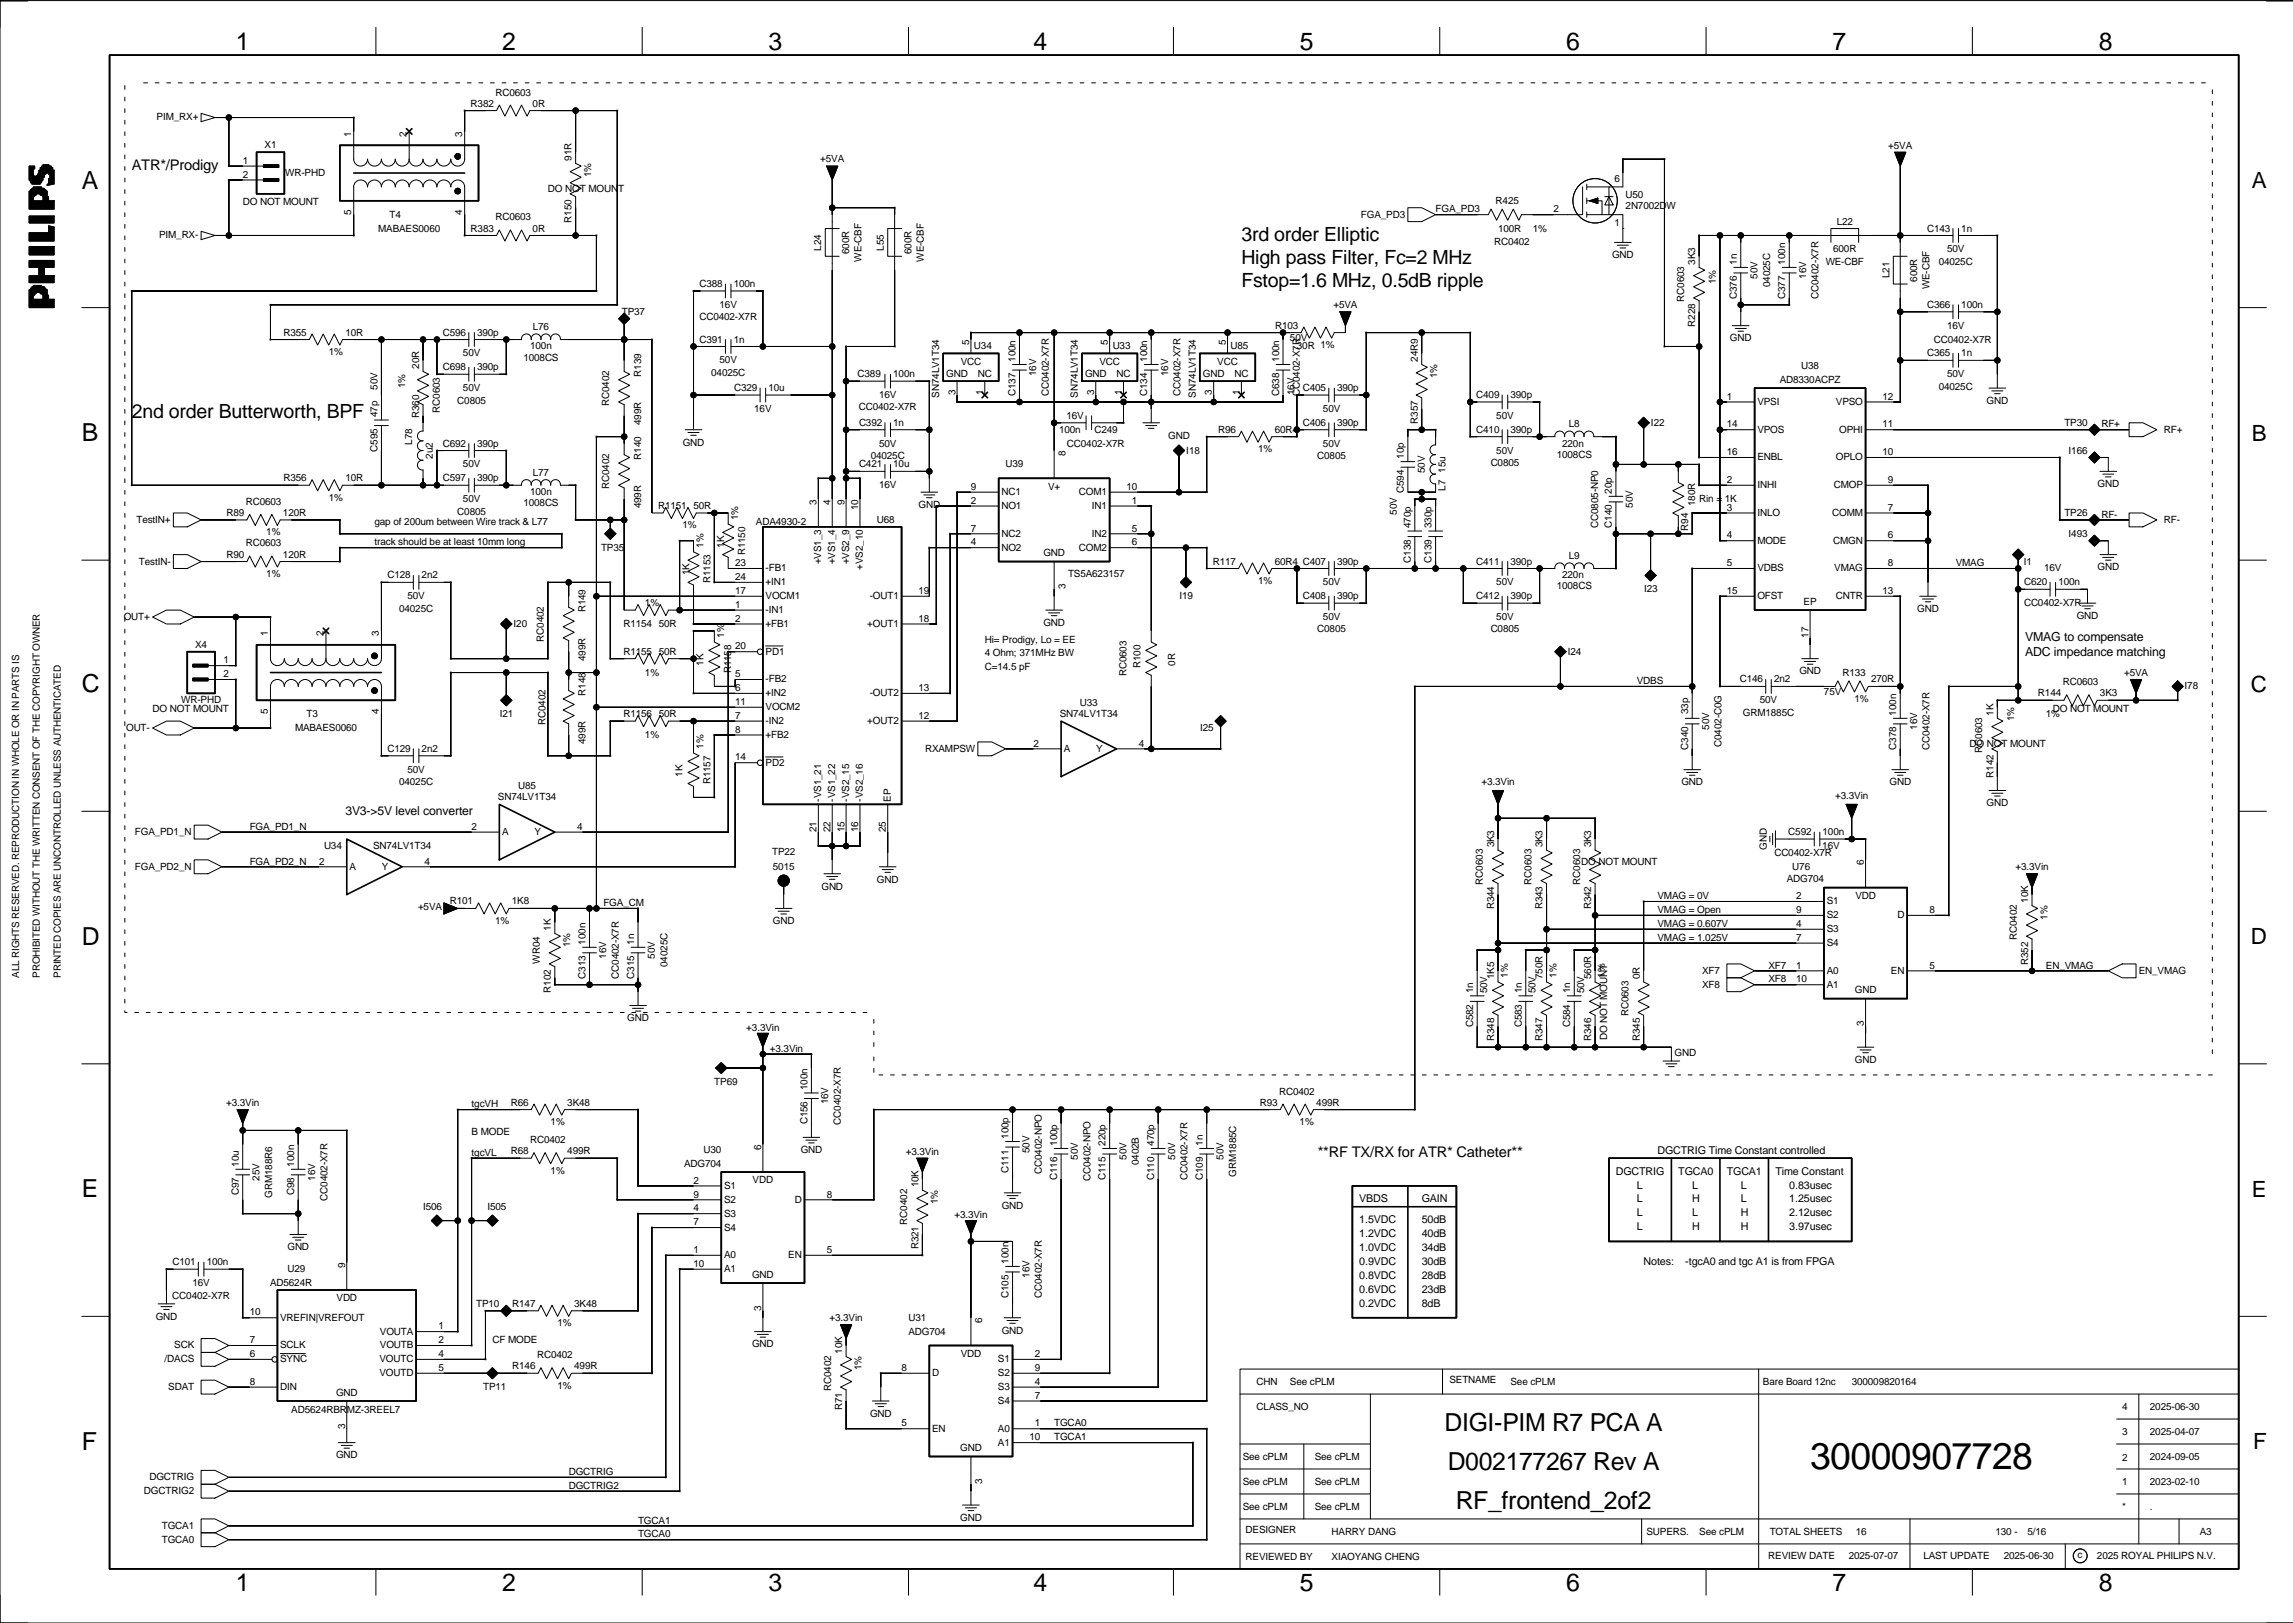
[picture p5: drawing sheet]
<svg xmlns="http://www.w3.org/2000/svg" width="420mm" height="297mm" viewBox="0 0 420 297" stroke-linecap="round" stroke-linejoin="round" font-family="sans-serif">
<defs><g id="words">
<text font-size="6.8" x="331.4" y="268.8">30000907728</text>
<g font-size="4.5">
<text x="43.2" y="9.1">1</text>
<text x="92" y="9.1">2</text>
<text x="140.7" y="9.1">3</text>
<text x="189.2" y="9.1">4</text>
<text x="238" y="9.1">5</text>
<text x="286.7" y="9.1">6</text>
<text x="335.5" y="9.1">7</text>
<text x="384.3" y="9.1">8</text>
<text x="15" y="34.5">A</text>
<text x="15" y="80.8">B</text>
<text x="15" y="126.7">C</text>
<text x="15" y="172.9">D</text>
<text x="15" y="219.2">E</text>
<text x="264.5" y="262">DIGI-PIM R7 PCA A</text>
<text x="15" y="265.4">F</text>
<text x="265.1" y="269.1">D002177267 Rev A</text>
<text x="266.5" y="276.2">RF_frontend_2of2</text>
<text x="43.2" y="291.2">1</text>
<text x="92" y="291.2">2</text>
<text x="140.7" y="291.2">3</text>
<text x="189.2" y="291.2">4</text>
<text x="238" y="291.2">5</text>
<text x="286.7" y="291.2">6</text>
<text x="335.5" y="291.2">7</text>
<text x="384.3" y="291.2">8</text>
</g>
<g font-size="4.1">
<text x="412.3" y="34.4">A</text>
<text x="412.3" y="80.6">B</text>
<text x="412.1" y="126.6">C</text>
<text x="412.1" y="172.8">D</text>
<text x="412.3" y="219">E</text>
<text x="412.5" y="265.2">F</text>
</g>
<g font-size="3.6">
<text x="227.3" y="44">3rd order Elliptic</text>
<text x="227.3" y="48.2">High pass Filter, Fc=2 MHz</text>
<text x="227.3" y="52.4">Fstop=1.6 MHz, 0.5dB ripple</text>
<text x="24.1" y="76.6">2nd order Butterworth, BPF</text>
</g>
<g font-size="2.7">
<text x="24.1" y="31.2">ATR*/Prodigy</text>
<text x="241.2" y="211.8">**RF TX/RX for ATR* Catheter**</text>
</g>
<g font-size="2.3">
<text x="370.8" y="117.4">VMAG to compensate</text>
<text x="370.8" y="120">ADC impedance matching</text>
</g>
<text font-size="2.2" x="63.2" y="149.2">3V3-&gt;5V level converter</text>
<g font-size="2">
<text x="295.8" y="215">DGCTRIG</text>
<text x="303.5" y="211.2">DGCTRIG Time Constant controlled</text>
<text x="307.3" y="215">TGCA0</text>
<text x="316.2" y="215">TGCA1</text>
<text x="325" y="215">Time Constant</text>
<text x="248.9" y="220.1">VBDS</text>
<text x="260.3" y="220.1">GAIN</text>
<text x="299.7" y="217.5">L</text>
<text x="299.7" y="220.1">L</text>
<text x="309.8" y="217.5">L</text>
<text x="309.8" y="220.1">H</text>
<text x="318.7" y="217.5">L</text>
<text x="318.7" y="220.1">L</text>
<text x="327.6" y="217.5">0.83usec</text>
<text x="327.6" y="220.1">1.25usec</text>
<text x="248.9" y="223.9">1.5VDC</text>
<text x="248.9" y="226.4">1.2VDC</text>
<text x="260.3" y="223.9">50dB</text>
<text x="260.3" y="226.4">40dB</text>
<text x="299.7" y="222.6">L</text>
<text x="299.7" y="225.2">L</text>
<text x="309.8" y="222.6">L</text>
<text x="309.8" y="225.2">H</text>
<text x="318.7" y="222.6">H</text>
<text x="318.7" y="225.2">H</text>
<text x="327.6" y="222.6">2.12usec</text>
<text x="327.6" y="225.2">3.97usec</text>
<text x="248.9" y="229">1.0VDC</text>
<text x="248.9" y="231.5">0.9VDC</text>
<text x="260.3" y="229">34dB</text>
<text x="260.3" y="231.5">30dB</text>
<text x="300.9" y="231.5">Notes:</text>
<text x="308.5" y="231.5">-tgcA0 and tgc A1 is from FPGA</text>
<text x="248.9" y="234">0.8VDC</text>
<text x="248.9" y="236.6">0.6VDC</text>
<text x="248.9" y="239.1">0.2VDC</text>
<text x="260.3" y="234">28dB</text>
<text x="260.3" y="236.6">23dB</text>
<text x="260.3" y="239.1">8dB</text>
</g>
<g font-size="1.8">
<text x="90.7" y="17.5">RC0603</text>
<text x="28.7" y="22.1">PIM_RX+</text>
<text x="86.2" y="19.5">R382</text>
<text x="97.5" y="19.5">0R</text>
<text x="44.4" y="30">1</text>
<text x="48.4" y="27.1">X1</text>
<text x="64.3" y="25.1" transform="rotate(-90 64.3 25.1)">1</text>
<text x="74.4" y="25.1" transform="rotate(-90 74.4 25.1)">2</text>
<text x="84.6" y="25.1" transform="rotate(-90 84.6 25.1)">3</text>
<text x="104.7" y="29.4" transform="rotate(-90 104.7 29.4)">91R</text>
<text x="150.2" y="29.7">+5VA</text>
<text x="345.7" y="27.2">+5VA</text>
<text x="44.4" y="32.5">2</text>
<text x="52.2" y="32.2">WR-PHD</text>
<text x="100.3" y="35.1">DO NOT MOUNT</text>
<text x="108.2" y="32.4" transform="rotate(-90 108.2 32.4)">1%</text>
<text x="295.6" y="33.2">6</text>
<text x="44.4" y="37.6">DO NOT MOUNT</text>
<text x="64.3" y="39.3" transform="rotate(-90 64.3 39.3)">5</text>
<text x="71.3" y="39.8">T4</text>
<text x="84.6" y="39.3" transform="rotate(-90 84.6 39.3)">4</text>
<text x="90.7" y="40.3">RC0603</text>
<text x="104.7" y="40.7" transform="rotate(-90 104.7 40.7)">R150</text>
<text x="249.2" y="39.8">FGA_PD3</text>
<text x="262.8" y="38.9">FGA_PD3</text>
<text x="273.8" y="37.3">R425</text>
<text x="284.4" y="38.8">2</text>
<text x="295.6" y="41.4">1</text>
<text x="297.6" y="36.3">U50</text>
<text x="297.6" y="38.3">2N7002DW</text>
<text x="336.3" y="41.1">L22</text>
<text x="29.1" y="43.6">PIM_RX-</text>
<text x="69.2" y="42.4">MABAES0060</text>
<text x="86.2" y="42.4">R383</text>
<text x="97.5" y="42.4">0R</text>
<text x="150.4" y="45.8" transform="rotate(-90 150.4 45.8)">L24</text>
<text x="155.4" y="46.5" transform="rotate(-90 155.4 46.5)">600R</text>
<text x="157.7" y="47.9" transform="rotate(-90 157.7 47.9)">WE-CBF</text>
<text x="161.8" y="45.8" transform="rotate(-90 161.8 45.8)">L55</text>
<text x="166.9" y="46.5" transform="rotate(-90 166.9 46.5)">600R</text>
<text x="169.2" y="47.9" transform="rotate(-90 169.2 47.9)">WE-CBF</text>
<text x="273.5" y="44.9">RC0402</text>
<text x="274.3" y="42.4">100R</text>
<text x="280.6" y="42.4">1%</text>
<text x="295.1" y="47.3">GND</text>
<text x="335.6" y="46.2">600R</text>
<text x="352.8" y="42.4">C143</text>
<text x="356.5" y="46.2">50V</text>
<text x="359.1" y="42.4">1n</text>
<text x="128.1" y="52.5">C388</text>
<text x="134.3" y="52.5">100n</text>
<text x="310.4" y="48.4" transform="rotate(-90 310.4 48.4)">3K3</text>
<text x="314.2" y="52" transform="rotate(-90 314.2 52)">1%</text>
<text x="318" y="48.4" transform="rotate(-90 318 48.4)">1n</text>
<text x="321.8" y="51" transform="rotate(-90 321.8 51)">50V</text>
<text x="324.1" y="52.6" transform="rotate(-90 324.1 52.6)">04025C</text>
<text x="326.9" y="48.4" transform="rotate(-90 326.9 48.4)">100n</text>
<text x="330.7" y="51" transform="rotate(-90 330.7 51)">16V</text>
<text x="334.2" y="48.5">WE-CBF</text>
<text x="345.9" y="50.9" transform="rotate(-90 345.9 50.9)">L21</text>
<text x="351" y="51.6" transform="rotate(-90 351 51.6)">600R</text>
<text x="353.3" y="52.9" transform="rotate(-90 353.3 52.9)">WE-CBF</text>
<text x="355" y="48.5">04025C</text>
<text x="113.8" y="57.6">TP37</text>
<text x="128" y="58.6">CC0402-X7R</text>
<text x="131.7" y="56.3">16V</text>
<text x="244.1" y="56.4">+5VA</text>
<text x="308.3" y="55.2" transform="rotate(-90 308.3 55.2)">RC0603</text>
<text x="310.4" y="59.8" transform="rotate(-90 310.4 59.8)">R228</text>
<text x="318" y="54.7" transform="rotate(-90 318 54.7)">C376</text>
<text x="326.9" y="54.7" transform="rotate(-90 326.9 54.7)">C377</text>
<text x="333" y="54.7" transform="rotate(-90 333 54.7)">CC0402-X7R</text>
<text x="352.8" y="56.3">C366</text>
<text x="359.1" y="56.3">100n</text>
<text x="51.9" y="61.4">R355</text>
<text x="60.2" y="65">1%</text>
<text x="63.2" y="61.4">10R</text>
<text x="81.1" y="61.4">C596</text>
<text x="84.8" y="65.2">50V</text>
<text x="87.4" y="61.4">390p</text>
<text x="95.8" y="66">1008CS</text>
<text x="97.1" y="64">100n</text>
<text x="97.6" y="60.4">L76</text>
<text x="128.1" y="62.7">C391</text>
<text x="134.3" y="62.7">1n</text>
<text x="177.4" y="63.1" transform="rotate(-90 177.4 63.1)">5</text>
<text x="178.3" y="64">U34</text>
<text x="202.8" y="63.1" transform="rotate(-90 202.8 63.1)">5</text>
<text x="203.7" y="64">U33</text>
<text x="224.4" y="63.1" transform="rotate(-90 224.4 63.1)">5</text>
<text x="225.3" y="64">U85</text>
<text x="233.4" y="60.1">R103</text>
<text x="236.2" y="62.4">50V</text>
<text x="237.4" y="64">30R 1%</text>
<text x="316.7" y="62.5">GND</text>
<text x="352.8" y="65.2">C365</text>
<text x="354.1" y="62.7">CC0402-X7R</text>
<text x="356.5" y="60.1">16V</text>
<text x="359.1" y="65.2">1n</text>
<text x="69.1" y="71.3" transform="rotate(-90 69.1 71.3)">50V</text>
<text x="74.2" y="71" transform="rotate(-90 74.2 71)">1%</text>
<text x="76.7" y="67.5" transform="rotate(-90 76.7 67.5)">20R</text>
<text x="81.1" y="67.8">C698</text>
<text x="84.8" y="71.6">50V</text>
<text x="87.4" y="67.8">390p</text>
<text x="117.4" y="68.9" transform="rotate(-90 117.4 68.9)">R139</text>
<text x="130.2" y="68.8">04025C</text>
<text x="131.7" y="66.5">50V</text>
<text x="134.4" y="71.6">C329</text>
<text x="140.7" y="71.6">10u</text>
<text x="157" y="69">C389</text>
<text x="163.5" y="69">100n</text>
<text x="173.3" y="69">GND</text>
<text x="175.9" y="66.7">VCC</text>
<text x="179" y="69">NC</text>
<text x="185.9" y="66.2" transform="rotate(-90 185.9 66.2)">100n</text>
<text x="189.7" y="68.8" transform="rotate(-90 189.7 68.8)">16V</text>
<text x="198.6" y="69">GND</text>
<text x="201.3" y="66.7">VCC</text>
<text x="204.4" y="69">NC</text>
<text x="210" y="66.2" transform="rotate(-90 210 66.2)">100n</text>
<text x="213.9" y="68.8" transform="rotate(-90 213.9 68.8)">16V</text>
<text x="220.2" y="69">GND</text>
<text x="222.9" y="66.7">VCC</text>
<text x="226" y="69">NC</text>
<text x="234.2" y="66.2" transform="rotate(-90 234.2 66.2)">100n</text>
<text x="238.5" y="71.6">C405</text>
<text x="244.8" y="71.6">390p</text>
<text x="259.6" y="66.2" transform="rotate(-90 259.6 66.2)">24R9</text>
<text x="263.1" y="69.3" transform="rotate(-90 263.1 69.3)">1%</text>
<text x="325.8" y="70">AD8330ACPZ</text>
<text x="329.8" y="67.5">U38</text>
<text x="355" y="71.3">04025C</text>
<text x="356.5" y="69">50V</text>
<text x="69.1" y="76.4" transform="rotate(-90 69.1 76.4)">47p</text>
<text x="76.7" y="76.5" transform="rotate(-90 76.7 76.5)">R360</text>
<text x="80.5" y="75.6" transform="rotate(-90 80.5 75.6)">RC0603</text>
<text x="83.7" y="73.9">C0805</text>
<text x="111.5" y="74.3" transform="rotate(-90 111.5 74.3)">RC0402</text>
<text x="117.4" y="77.8" transform="rotate(-90 117.4 77.8)">499R</text>
<text x="138.1" y="75.4">16V</text>
<text x="157.3" y="75.1">CC0402-X7R</text>
<text x="157.3" y="77.9">C392</text>
<text x="160.9" y="72.8">16V</text>
<text x="163.5" y="77.9">1n</text>
<text x="172" y="72.8" transform="rotate(-90 172 72.8)">SN74LV1T34</text>
<text x="174.9" y="72.3" transform="rotate(-90 174.9 72.3)">3</text>
<text x="180" y="72.3" transform="rotate(-90 180 72.3)">1</text>
<text x="185.9" y="72.5" transform="rotate(-90 185.9 72.5)">C137</text>
<text x="192" y="72.5" transform="rotate(-90 192 72.5)">CC0402-X7R</text>
<text x="195.2" y="76.7">16V</text>
<text x="197.3" y="72.8" transform="rotate(-90 197.3 72.8)">SN74LV1T34</text>
<text x="200.3" y="72.3" transform="rotate(-90 200.3 72.3)">3</text>
<text x="205.4" y="72.3" transform="rotate(-90 205.4 72.3)">1</text>
<text x="210" y="72.5" transform="rotate(-90 210 72.5)">C134</text>
<text x="216.1" y="72.5" transform="rotate(-90 216.1 72.5)">CC0402-X7R</text>
<text x="218.9" y="72.8" transform="rotate(-90 218.9 72.8)">SN74LV1T34</text>
<text x="221.9" y="72.3" transform="rotate(-90 221.9 72.3)">3</text>
<text x="227" y="72.3" transform="rotate(-90 227 72.3)">1</text>
<text x="234.2" y="72.5" transform="rotate(-90 234.2 72.5)">C638</text>
<text x="237" y="72.3" transform="rotate(-90 237 72.3)">16V</text>
<text x="238" y="72.5" transform="rotate(-90 238 72.5)">CC0402-X7R</text>
<text x="238.5" y="77.9">C406</text>
<text x="242.2" y="75.4">50V</text>
<text x="244.8" y="77.9">390p</text>
<text x="259.6" y="77.6" transform="rotate(-90 259.6 77.6)">R357</text>
<text x="270.3" y="72.8">C409</text>
<text x="273.9" y="76.7">50V</text>
<text x="276.5" y="72.8">390p</text>
<text x="302.3" y="77.9">I22</text>
<text x="316.2" y="73.2">1</text>
<text x="321.7" y="74.1">VPSI</text>
<text x="336.1" y="74.1">VPSO</text>
<text x="344.7" y="73.2">12</text>
<text x="363.7" y="73.9">GND</text>
<text x="377.9" y="77.9">TP30</text>
<text x="69.1" y="82.6" transform="rotate(-90 69.1 82.6)">C595</text>
<text x="75.5" y="81.4" transform="rotate(-90 75.5 81.4)">L78</text>
<text x="79.3" y="83.9" transform="rotate(-90 79.3 83.9)">2u2</text>
<text x="81.1" y="81.7">C692</text>
<text x="87.4" y="81.7">390p</text>
<text x="125" y="81.5">GND</text>
<text x="160.9" y="81.7">50V</text>
<text x="193.9" y="79.2">100n</text>
<text x="195.1" y="83.4" transform="rotate(-90 195.1 83.4)">8</text>
<text x="195.3" y="81.7">CC0402-X7R</text>
<text x="200.4" y="79.2">C249</text>
<text x="213.9" y="80.3">GND</text>
<text x="217.2" y="83">I18</text>
<text x="223" y="79.2">R96</text>
<text x="230.3" y="82.7">1%</text>
<text x="233.4" y="79.2">60R4</text>
<text x="242.2" y="81.7">50V</text>
<text x="257" y="84" transform="rotate(-90 257 84)">10p</text>
<text x="270.3" y="79.2">C410</text>
<text x="273.9" y="83">50V</text>
<text x="276.5" y="79.2">390p</text>
<text x="285" y="83.8">1008CS</text>
<text x="286" y="81.7">220n</text>
<text x="287.2" y="78.2">L8</text>
<text x="316.2" y="83.3">16</text>
<text x="316.2" y="78.2">14</text>
<text x="321.7" y="79.2">VPOS</text>
<text x="336.7" y="79.2">OPHI</text>
<text x="344.7" y="78.2">11</text>
<text x="344.7" y="83.3">10</text>
<text x="378.7" y="83">I166</text>
<text x="384.7" y="78.2">RF+</text>
<text x="396.1" y="79.2">RF+</text>
<text x="51.9" y="88.1">R356</text>
<text x="63.2" y="88.1">10R</text>
<text x="81.1" y="88.1">C597</text>
<text x="84.8" y="85.5">50V</text>
<text x="87.4" y="88.1">390p</text>
<text x="97.6" y="87.1">L77</text>
<text x="111.5" y="89.5" transform="rotate(-90 111.5 89.5)">RC0402</text>
<text x="117.4" y="84.2" transform="rotate(-90 117.4 84.2)">R140</text>
<text x="157.3" y="85.5">C421</text>
<text x="159.4" y="84">04025C</text>
<text x="160.9" y="89.3">16V</text>
<text x="163.5" y="85.5">10u</text>
<text x="177.8" y="89.7">9</text>
<text x="184.1" y="85.5">U39</text>
<text x="191.9" y="89.6">V+</text>
<text x="206.3" y="89.7">10</text>
<text x="241.2" y="84">C0805</text>
<text x="260.8" y="86.6" transform="rotate(-90 260.8 86.6)">50V</text>
<text x="264.6" y="89.8" transform="rotate(-90 264.6 89.8)">L7</text>
<text x="264.6" y="86.5" transform="rotate(-90 264.6 86.5)">15u</text>
<text x="272.9" y="85.3">C0805</text>
<text x="316.2" y="88.4">2</text>
<text x="321.7" y="89.3">INHI</text>
<text x="321.7" y="84.3">ENBL</text>
<text x="335.7" y="89.3">CMOP</text>
<text x="336.1" y="84.3">OPLO</text>
<text x="345.6" y="88.4">9</text>
<text x="384" y="89.2">GND</text>
<text x="25" y="95.7">TestIN+</text>
<text x="41.4" y="94.4">R89</text>
<text x="45" y="92.4">RC0603</text>
<text x="51.8" y="94.4">120R</text>
<text x="60.2" y="91.6">1%</text>
<text x="83.7" y="94.2">C0805</text>
<text x="84.8" y="91.9">50V</text>
<text x="95.8" y="92.6">1008CS</text>
<text x="97.1" y="90.6">100n</text>
<text x="117.4" y="93" transform="rotate(-90 117.4 93)">499R</text>
<text x="120.5" y="93.2">R1151</text>
<text x="127" y="93.2">50R</text>
<text x="135.1" y="95.2" transform="rotate(-90 135.1 95.2)">1%</text>
<text x="149.5" y="92.3" transform="rotate(-90 149.5 92.3)">3</text>
<text x="152.1" y="92.3" transform="rotate(-90 152.1 92.3)">4</text>
<text x="154.6" y="92.3" transform="rotate(-90 154.6 92.3)">9</text>
<text x="157.1" y="93.3" transform="rotate(-90 157.1 93.3)">10</text>
<text x="160.5" y="95.7">U68</text>
<text x="168.2" y="93">GND</text>
<text x="177.8" y="92.2">2</text>
<text x="183.3" y="93.2">NO1</text>
<text x="183.3" y="90.6">NC1</text>
<text x="197.5" y="90.6">COM1</text>
<text x="199.9" y="93.2">IN1</text>
<text x="207.2" y="92.2">1</text>
<text x="255.8" y="94.2" transform="rotate(-90 255.8 94.2)">50V</text>
<text x="257" y="90.3" transform="rotate(-90 257 90.3)">C594</text>
<text x="295.1" y="90.3" transform="rotate(-90 295.1 90.3)">20p</text>
<text x="298.9" y="92.9" transform="rotate(-90 298.9 92.9)">50V</text>
<text x="310.4" y="92.6" transform="rotate(-90 310.4 92.6)">180R</text>
<text x="311.1" y="91.9">Rin = 1K</text>
<text x="316.2" y="93.5">3</text>
<text x="321.7" y="94.4">INLO</text>
<text x="335.4" y="94.4">COMM</text>
<text x="345.6" y="93.5">7</text>
<text x="377.9" y="94.4">TP26</text>
<text x="384.7" y="94.7">RF-</text>
<text x="396.1" y="95.7">RF-</text>
<text x="45" y="100">RC0603</text>
<text x="48.8" y="98">1%</text>
<text x="68.6" y="96">gap of 200um between Wire track &amp; L77</text>
<text x="68.6" y="99.8">track should be at least 10mm long</text>
<text x="110" y="100.8">TP35</text>
<text x="124.9" y="96.7">1%</text>
<text x="128.8" y="100.2" transform="rotate(-90 128.8 100.2)">1%</text>
<text x="132.6" y="100.2" transform="rotate(-90 132.6 100.2)">1K</text>
<text x="136.4" y="101.7" transform="rotate(-90 136.4 101.7)">R1150</text>
<text x="138.4" y="96">ADA4930-2</text>
<text x="177.8" y="97.3">7</text>
<text x="177.8" y="99.8">4</text>
<text x="183.3" y="98.2">NC2</text>
<text x="183.3" y="100.8">NO2</text>
<text x="191" y="101.8">GND</text>
<text x="197.5" y="100.8">COM2</text>
<text x="199.9" y="98.2">IN2</text>
<text x="207.2" y="97.3">5</text>
<text x="207.2" y="99.8">6</text>
<text x="258.3" y="96.7" transform="rotate(-90 258.3 96.7)">470p</text>
<text x="262.1" y="96.7" transform="rotate(-90 262.1 96.7)">330p</text>
<text x="292.6" y="96.6" transform="rotate(-90 292.6 96.6)">CC0805-NP0</text>
<text x="295.1" y="96.6" transform="rotate(-90 295.1 96.6)">C140</text>
<text x="309.1" y="97.1" transform="rotate(-90 309.1 97.1)">R94</text>
<text x="316.2" y="98.5">4</text>
<text x="321.7" y="99.5">MODE</text>
<text x="335.6" y="99.5">CMGN</text>
<text x="345.6" y="98.5">6</text>
<text x="378.7" y="98.2">I493</text>
<text x="25.4" y="103.3">TestIN-</text>
<text x="41.4" y="102">R90</text>
<text x="48.8" y="105.6">1%</text>
<text x="51.8" y="102">120R</text>
<text x="70.9" y="105.9">C128</text>
<text x="77.2" y="105.9">2n2</text>
<text x="126.2" y="105.3" transform="rotate(-90 126.2 105.3)">1K</text>
<text x="130.1" y="106.7" transform="rotate(-90 130.1 106.7)">R1153</text>
<text x="134.6" y="103.6">23</text>
<text x="134.6" y="106.2">24</text>
<text x="140.2" y="107.1">+IN1</text>
<text x="140.2" y="104.6">-FB1</text>
<text x="150.4" y="103.3" transform="rotate(-90 150.4 103.3)">+VS1_3</text>
<text x="152.9" y="103.3" transform="rotate(-90 152.9 103.3)">+VS1_4</text>
<text x="155.4" y="103.3" transform="rotate(-90 155.4 103.3)">+VS2_9</text>
<text x="158" y="104.3" transform="rotate(-90 158 104.3)">+VS2_10</text>
<text x="195.1" y="107.9" transform="rotate(-90 195.1 107.9)">3</text>
<text x="195.5" y="105.7">TS5A623157</text>
<text x="222" y="103.3">R117</text>
<text x="230.3" y="106.9">1%</text>
<text x="233.4" y="103.3">60R4 C407</text>
<text x="242.2" y="107.1">50V</text>
<text x="244.8" y="103.3">390p</text>
<text x="258.3" y="103" transform="rotate(-90 258.3 103)">C138</text>
<text x="262.1" y="103" transform="rotate(-90 262.1 103)">C139</text>
<text x="270.3" y="103.3">C411</text>
<text x="273.9" y="107.1">50V</text>
<text x="276.5" y="103.3">390p</text>
<text x="285" y="107.9">1008CS</text>
<text x="286" y="105.9">220n</text>
<text x="287.2" y="102.3">L9</text>
<text x="316.2" y="103.6">5</text>
<text x="321.7" y="104.6">VDBS</text>
<text x="335.8" y="104.6">VMAG</text>
<text x="345.6" y="103.6">8</text>
<text x="358.1" y="103.6">VMAG</text>
<text x="370.5" y="103.3">I1</text>
<text x="370.6" y="107.1">C620</text>
<text x="374.3" y="104.6">16V</text>
<text x="376.9" y="107.1">100n</text>
<text x="384" y="104.4">GND</text>
<text x="22.7" y="113.5">OUT+</text>
<text x="73.1" y="111.9">04025C</text>
<text x="74.6" y="109.7">50V</text>
<text x="107.2" y="112.1" transform="rotate(-90 107.2 112.1)">R149</text>
<text x="118.1" y="110.9">1%</text>
<text x="134.6" y="111.2">1</text>
<text x="134.6" y="108.7">17</text>
<text x="134.6" y="113.8">2</text>
<text x="140.2" y="109.7">VOCM1</text>
<text x="140.2" y="112.2">-IN1</text>
<text x="159.2" y="109.7">-OUT1</text>
<text x="168.2" y="108.7">19</text>
<text x="168.2" y="113.8">18</text>
<text x="215.9" y="109.7">I19</text>
<text x="238.5" y="109.7">C408</text>
<text x="242.2" y="113.5">50V</text>
<text x="244.8" y="109.7">390p</text>
<text x="270.3" y="109.7">C412</text>
<text x="273.9" y="113.5">50V</text>
<text x="276.5" y="109.7">390p</text>
<text x="301" y="108.4">I23</text>
<text x="316.2" y="108.7">15</text>
<text x="321.7" y="109.7">OFST</text>
<text x="330.2" y="110.7">EP</text>
<text x="336.1" y="109.7">CNTR</text>
<text x="344.7" y="108.7">13</text>
<text x="351" y="112">GND</text>
<text x="370.6" y="110.9">CC0402-X7R</text>
<text x="380.2" y="113.3">GND</text>
<text x="35.7" y="118.6">X4</text>
<text x="49" y="116.5" transform="rotate(-90 49 116.5)">1</text>
<text x="59.2" y="116.5" transform="rotate(-90 59.2 116.5)">2</text>
<text x="69.4" y="116.5" transform="rotate(-90 69.4 116.5)">3</text>
<text x="94" y="114.7">I20</text>
<text x="99.6" y="117.5" transform="rotate(-90 99.6 117.5)">RC0402</text>
<text x="114.1" y="114.7">R1154</text>
<text x="114.1" y="119.8">R1155</text>
<text x="120.6" y="114.7">50R</text>
<text x="120.6" y="119.8">50R</text>
<text x="132.6" y="116.7" transform="rotate(-90 132.6 116.7)">1%</text>
<text x="134.6" y="118.9">20</text>
<text x="140.2" y="114.7">+FB1</text>
<text x="140.2" y="119.8">PD1</text>
<text x="158.8" y="114.7">+OUT1</text>
<text x="180.3" y="117.6">Hi= Prodigy, Lo = EE</text>
<text x="191" y="114.6">GND</text>
<text x="241.2" y="115.8">C0805</text>
<text x="272.9" y="115.8">C0805</text>
<text x="287" y="119.8">I24</text>
<text x="331.1" y="116.7" transform="rotate(-90 331.1 116.7)">17</text>
<text x="40.9" y="123.9">2</text>
<text x="40.9" y="121.4">1</text>
<text x="107.2" y="121" transform="rotate(-90 107.2 121)">499R</text>
<text x="118.1" y="123.6">1%</text>
<text x="128.8" y="121.8" transform="rotate(-90 128.8 121.8)">1K</text>
<text x="133.9" y="123.2" transform="rotate(-90 133.9 123.2)">R1158</text>
<text x="134.6" y="123.9">5</text>
<text x="140.2" y="124.9">-FB2</text>
<text x="180.3" y="120.1">4 Ohm; 371MHz BW</text>
<text x="180.3" y="122.7">C=14.5 pF</text>
<text x="206.2" y="123.8" transform="rotate(-90 206.2 123.8)">RC0603</text>
<text x="208.8" y="122.2" transform="rotate(-90 208.8 122.2)">R100</text>
<text x="215.1" y="121.8" transform="rotate(-90 215.1 121.8)">0R</text>
<text x="299.7" y="125.2">VDBS</text>
<text x="318.5" y="124.9">C146</text>
<text x="324.8" y="124.9">2n2</text>
<text x="329.4" y="123.4">GND</text>
<text x="337.3" y="123.6">R133</text>
<text x="342.6" y="124.9">270R</text>
<text x="377.7" y="125.4">RC0603</text>
<text x="388.9" y="123.7">+5VA</text>
<text x="27.9" y="130.3">DO NOT MOUNT</text>
<text x="33.2" y="128.7">WR-PHD</text>
<text x="49" y="130.7" transform="rotate(-90 49 130.7)">5</text>
<text x="56.1" y="131.2">T3</text>
<text x="69.4" y="130.7" transform="rotate(-90 69.4 130.7)">4</text>
<text x="91.5" y="131.2">I21</text>
<text x="107.2" y="127.3" transform="rotate(-90 107.2 127.3)">R148</text>
<text x="114.1" y="131.2">R1156</text>
<text x="120.6" y="131.2">50R</text>
<text x="134.6" y="126.5">6</text>
<text x="134.6" y="129">11</text>
<text x="134.6" y="131.6">7</text>
<text x="140.2" y="130">VOCM2</text>
<text x="140.2" y="127.4">+IN2</text>
<text x="159.2" y="127.4">-OUT2</text>
<text x="168.2" y="131.6">12</text>
<text x="168.2" y="126.5">13</text>
<text x="194" y="131.2">SN74LV1T34</text>
<text x="197.7" y="129.2">U33</text>
<text x="309.1" y="130.7" transform="rotate(-90 309.1 130.7)">33p</text>
<text x="319.1" y="131">GRM1885C</text>
<text x="322.2" y="128.7">50V</text>
<text x="333.9" y="127.2">75V</text>
<text x="339.5" y="128.5">1%</text>
<text x="347.2" y="131" transform="rotate(-90 347.2 131)">100n</text>
<text x="364.9" y="131" transform="rotate(-90 364.9 131)">1K</text>
<text x="368.8" y="132" transform="rotate(-90 368.8 132)">1%</text>
<text x="373.1" y="127.4">R144</text>
<text x="374.6" y="131.2">1%</text>
<text x="375.8" y="130.3">DO NOT MOUNT</text>
<text x="384.5" y="127.4">3K3</text>
<text x="400" y="126.2">I78</text>
<text x="23.1" y="133.8">OUT-</text>
<text x="54" y="133.8">MABAES0060</text>
<text x="70.9" y="137.6">C129</text>
<text x="77.2" y="137.6">2n2</text>
<text x="99.8" y="132.7" transform="rotate(-90 99.8 132.7)">RC0402</text>
<text x="107.2" y="136.2" transform="rotate(-90 107.2 136.2)">499R</text>
<text x="118.1" y="135.1">1%</text>
<text x="128.8" y="137.1" transform="rotate(-90 128.8 137.1)">1%</text>
<text x="134.6" y="134.1">8</text>
<text x="140.2" y="135.1">+FB2</text>
<text x="140.2" y="132.5">-IN2</text>
<text x="158.8" y="132.5">+OUT2</text>
<text x="169.4" y="137.6">RXAMPSW</text>
<text x="189.2" y="136.6">2</text>
<text x="194.8" y="137.6">A</text>
<text x="200.7" y="137.6">Y</text>
<text x="208.5" y="136.6">4</text>
<text x="219.7" y="133.8">I25</text>
<text x="309.1" y="137.2" transform="rotate(-90 309.1 137.2)">C340</text>
<text x="312.9" y="133.6" transform="rotate(-90 312.9 133.6)">50V</text>
<text x="315.2" y="136.7" transform="rotate(-90 315.2 136.7)">C0402-C0G</text>
<text x="347.2" y="137.2" transform="rotate(-90 347.2 137.2)">C378</text>
<text x="351" y="133.6" transform="rotate(-90 351 133.6)">16V</text>
<text x="353.3" y="137.2" transform="rotate(-90 353.3 137.2)">CC0402-X7R</text>
<text x="360.6" y="136.6">DO NOT MOUNT</text>
<text x="362.9" y="137.8" transform="rotate(-90 362.9 137.8)">RC0603</text>
<text x="73.1" y="143.7">04025C</text>
<text x="74.6" y="141.4">50V</text>
<text x="125" y="142.1" transform="rotate(-90 125 142.1)">1K</text>
<text x="130.1" y="143.6" transform="rotate(-90 130.1 143.6)">R1157</text>
<text x="134.6" y="139.2">14</text>
<text x="140.2" y="140.1">PD2</text>
<text x="271.2" y="143.8">+3.3Vin</text>
<text x="307.8" y="143.8">GND</text>
<text x="345.9" y="143.8">GND</text>
<text x="364.9" y="142.3" transform="rotate(-90 364.9 142.3)">R142</text>
<text x="91.2" y="146.5">SN74LV1T34</text>
<text x="94.9" y="144.5">U85</text>
<text x="150.4" y="146.7" transform="rotate(-90 150.4 146.7)">-VS1_21</text>
<text x="152.9" y="146.7" transform="rotate(-90 152.9 146.7)">-VS1_22</text>
<text x="155.4" y="146.7" transform="rotate(-90 155.4 146.7)">-VS2_15</text>
<text x="158" y="146.7" transform="rotate(-90 158 146.7)">-VS2_16</text>
<text x="163.1" y="146.7" transform="rotate(-90 163.1 146.7)">EP</text>
<text x="336" y="146.3">+3.3Vin</text>
<text x="363.7" y="147.6">GND</text>
<text x="24.7" y="152.8">FGA_PD1_N</text>
<text x="45.7" y="151.9">FGA_PD1_N</text>
<text x="59.3" y="155.4">U34</text>
<text x="68.3" y="155.4">SN74LV1T34</text>
<text x="86.3" y="151.9">2</text>
<text x="91.9" y="152.8">A</text>
<text x="97.9" y="152.8">Y</text>
<text x="105.7" y="151.9">4</text>
<text x="149.5" y="152.3" transform="rotate(-90 149.5 152.3)">21</text>
<text x="152.1" y="152.3" transform="rotate(-90 152.1 152.3)">22</text>
<text x="154.6" y="152.3" transform="rotate(-90 154.6 152.3)">15</text>
<text x="157.1" y="152.3" transform="rotate(-90 157.1 152.3)">16</text>
<text x="162.2" y="152.3" transform="rotate(-90 162.2 152.3)">25</text>
<text x="273.5" y="155.1" transform="rotate(-90 273.5 155.1)">3K3</text>
<text x="282.4" y="155.1" transform="rotate(-90 282.4 155.1)">3K3</text>
<text x="291.3" y="155.1" transform="rotate(-90 291.3 155.1)">3K3</text>
<text x="323.5" y="155.5" transform="rotate(-90 323.5 155.5)">GND</text>
<text x="327.4" y="152.8">C592</text>
<text x="333.6" y="155.4">16V</text>
<text x="333.7" y="152.8">100n</text>
<text x="24.7" y="159.2">FGA_PD2_N</text>
<text x="45.7" y="158.2">FGA_PD2_N</text>
<text x="58.4" y="158.2">2</text>
<text x="64" y="159.2">A</text>
<text x="69.9" y="159.2">Y</text>
<text x="77.7" y="158.2">4</text>
<text x="141.4" y="156.5">TP22</text>
<text x="141.5" y="159.2">5015</text>
<text x="160.6" y="161.5">GND</text>
<text x="271.5" y="161.9" transform="rotate(-90 271.5 161.9)">RC0603</text>
<text x="280.4" y="161.9" transform="rotate(-90 280.4 161.9)">RC0603</text>
<text x="289.3" y="161.9" transform="rotate(-90 289.3 161.9)">RC0603</text>
<text x="289.5" y="158.2">DO NOT MOUNT</text>
<text x="324.9" y="156.6">CC0402-X7R</text>
<text x="327.1" y="161.5">ADG704</text>
<text x="328.1" y="159.2">U76</text>
<text x="341.2" y="158.4" transform="rotate(-90 341.2 158.4)">6</text>
<text x="369" y="159.2">+3.3Vin</text>
<text x="76.5" y="166.6">+5VA</text>
<text x="82.4" y="165.5">R101</text>
<text x="93.7" y="165.5">1K8</text>
<text x="110.5" y="165.8">FGA_CM</text>
<text x="150.4" y="162.8">GND</text>
<text x="273.5" y="166.4" transform="rotate(-90 273.5 166.4)">R344</text>
<text x="282.4" y="166.4" transform="rotate(-90 282.4 166.4)">R343</text>
<text x="291.3" y="166.4" transform="rotate(-90 291.3 166.4)">R342</text>
<text x="303.5" y="164.6">VMAG = 0V</text>
<text x="303.5" y="167.1">VMAG = Open</text>
<text x="328.9" y="164.6">2</text>
<text x="328.9" y="167.1">9</text>
<text x="334.4" y="165.5">S1</text>
<text x="339.7" y="164.5">VDD</text>
<text x="353.3" y="167.1">8</text>
<text x="371.3" y="165.2" transform="rotate(-90 371.3 165.2)">10K</text>
<text x="90.7" y="169.1">1%</text>
<text x="100.8" y="170.3" transform="rotate(-90 100.8 170.3)">1K</text>
<text x="104.4" y="173.4" transform="rotate(-90 104.4 173.4)">1%</text>
<text x="107.2" y="172.9" transform="rotate(-90 107.2 172.9)">100n</text>
<text x="116.1" y="172.9" transform="rotate(-90 116.1 172.9)">1n</text>
<text x="141.5" y="169.2">GND</text>
<text x="303.5" y="169.7">VMAG = 0.607V</text>
<text x="303.5" y="172.2">VMAG = 1.025V</text>
<text x="328.9" y="172.2">7</text>
<text x="328.9" y="169.7">4</text>
<text x="334.4" y="170.6">S3</text>
<text x="334.4" y="173.1">S4</text>
<text x="334.4" y="168.1">S2</text>
<text x="347.4" y="168.1">D</text>
<text x="369.3" y="172.1" transform="rotate(-90 369.3 172.1)">RC0402</text>
<text x="374.9" y="168.3" transform="rotate(-90 374.9 168.3)">1%</text>
<text x="3.5" y="179" transform="rotate(-90 3.5 179)">ALL RIGHTS RESERVED. REPRODUCTION IN WHOLE OR IN PARTS IS</text>
<text x="7.3" y="179" transform="rotate(-90 7.3 179)">PROHIBITED WITHOUT THE WRITTEN CONSENT OF THE COPYRIGHT OWNER</text>
<text x="11.1" y="179" transform="rotate(-90 11.1 179)">PRINTED COPIES ARE UNCONTROLLED UNLESS AUTHENTICATED</text>
<text x="98.8" y="176.3" transform="rotate(-90 98.8 176.3)">WR04</text>
<text x="107.2" y="179.1" transform="rotate(-90 107.2 179.1)">C313</text>
<text x="111" y="175.5" transform="rotate(-90 111 175.5)">16V</text>
<text x="113.3" y="179.1" transform="rotate(-90 113.3 179.1)">CC0402-X7R</text>
<text x="116.1" y="179.1" transform="rotate(-90 116.1 179.1)">C315</text>
<text x="119.9" y="175.5" transform="rotate(-90 119.9 175.5)">50V</text>
<text x="122.2" y="177" transform="rotate(-90 122.2 177)">04025C</text>
<text x="273.5" y="179.2" transform="rotate(-90 273.5 179.2)">1K5</text>
<text x="276.1" y="179" transform="rotate(-90 276.1 179)">1%</text>
<text x="282.4" y="179.2" transform="rotate(-90 282.4 179.2)">750R</text>
<text x="285" y="179" transform="rotate(-90 285 179)">1%</text>
<text x="291.3" y="179.2" transform="rotate(-90 291.3 179.2)">560R</text>
<text x="293.8" y="179" transform="rotate(-90 293.8 179)">1%</text>
<text x="300.2" y="179.2" transform="rotate(-90 300.2 179.2)">0R</text>
<text x="311.6" y="178.2">XF7</text>
<text x="323.8" y="179.8">XF8</text>
<text x="323.8" y="177.3">XF7</text>
<text x="328.9" y="179.8">10</text>
<text x="328.9" y="177.3">1</text>
<text x="334.4" y="178.2">A0</text>
<text x="346.2" y="178.2">EN</text>
<text x="353.3" y="177.3">5</text>
<text x="371.3" y="176.6" transform="rotate(-90 371.3 176.6)">R352</text>
<text x="374.6" y="177.3">EN_VMAG</text>
<text x="391.6" y="178.2">EN_VMAG</text>
<text x="100.8" y="181.7" transform="rotate(-90 100.8 181.7)">R102</text>
<text x="269.7" y="181.7" transform="rotate(-90 269.7 181.7)">1n</text>
<text x="272.3" y="181.8" transform="rotate(-90 272.3 181.8)">50V</text>
<text x="278.6" y="181.7" transform="rotate(-90 278.6 181.7)">1n</text>
<text x="281.1" y="181.8" transform="rotate(-90 281.1 181.8)">50V</text>
<text x="287.5" y="181.7" transform="rotate(-90 287.5 181.7)">1n</text>
<text x="290" y="181.8" transform="rotate(-90 290 181.8)">50V</text>
<text x="311.6" y="180.8">XF8</text>
<text x="334.4" y="180.8">A1</text>
<text x="339.6" y="181.8">GND</text>
<text x="114.8" y="186.9">GND</text>
<text x="136.6" y="188.7">+3.3Vin</text>
<text x="269.7" y="188" transform="rotate(-90 269.7 188)">C582</text>
<text x="273.5" y="190.6" transform="rotate(-90 273.5 190.6)">R348</text>
<text x="278.6" y="188" transform="rotate(-90 278.6 188)">C583</text>
<text x="282.4" y="190.6" transform="rotate(-90 282.4 190.6)">R347</text>
<text x="287.5" y="188" transform="rotate(-90 287.5 188)">C584</text>
<text x="291.3" y="190.6" transform="rotate(-90 291.3 190.6)">R346</text>
<text x="294.3" y="190.4" transform="rotate(-90 294.3 190.4)">DO NOT MOUNT</text>
<text x="298.2" y="186" transform="rotate(-90 298.2 186)">RC0603</text>
<text x="300.2" y="190.6" transform="rotate(-90 300.2 190.6)">R345</text>
<text x="341.2" y="187.8" transform="rotate(-90 341.2 187.8)">3</text>
<text x="140.9" y="192.5">+3.3Vin</text>
<text x="306.6" y="193.3">GND</text>
<text x="339.6" y="194.5">GND</text>
<text x="41.4" y="202.4">+3.3Vin</text>
<text x="86.3" y="202.7">tgcVH</text>
<text x="93.5" y="202.4">R66</text>
<text x="103.9" y="202.4">3K48</text>
<text x="130.8" y="198.5">TP69</text>
<text x="147.8" y="199.5" transform="rotate(-90 147.8 199.5)">100n</text>
<text x="151.6" y="202.1" transform="rotate(-90 151.6 202.1)">16V</text>
<text x="230.6" y="202.4">R93</text>
<text x="234.2" y="200.3">RC0402</text>
<text x="241" y="202.4">499R</text>
<text x="86.3" y="207.7">B MODE</text>
<text x="97.1" y="209.2">RC0402</text>
<text x="100.8" y="205.9">1%</text>
<text x="147.8" y="205.8" transform="rotate(-90 147.8 205.8)">C156</text>
<text x="153.9" y="205.8" transform="rotate(-90 153.9 205.8)">CC0402-X7R</text>
<text x="184.6" y="208.4" transform="rotate(-90 184.6 208.4)">100p</text>
<text x="193.5" y="209.7" transform="rotate(-90 193.5 209.7)">100p</text>
<text x="202.4" y="209.7" transform="rotate(-90 202.4 209.7)">220p</text>
<text x="211.3" y="209.7" transform="rotate(-90 211.3 209.7)">470p</text>
<text x="220.2" y="209.7" transform="rotate(-90 220.2 209.7)">1n</text>
<text x="237.9" y="205.9">1%</text>
<text x="43.7" y="213.5" transform="rotate(-90 43.7 213.5)">10u</text>
<text x="53.9" y="213.5" transform="rotate(-90 53.9 213.5)">100n</text>
<text x="86.3" y="211.6">tgcVL</text>
<text x="93.5" y="211.2">R68</text>
<text x="100.8" y="214.8">1%</text>
<text x="103.9" y="211.2">499R</text>
<text x="125.2" y="213.5">ADG704</text>
<text x="128.8" y="211">U30</text>
<text x="139.4" y="210.4" transform="rotate(-90 139.4 210.4)">6</text>
<text x="146.6" y="211.1">GND</text>
<text x="165.8" y="211.3">+3.3Vin</text>
<text x="184.6" y="214.7" transform="rotate(-90 184.6 214.7)">C111</text>
<text x="188.5" y="211" transform="rotate(-90 188.5 211)">50V</text>
<text x="190.7" y="214.9" transform="rotate(-90 190.7 214.9)">CC0402-NPO</text>
<text x="193.5" y="216" transform="rotate(-90 193.5 216)">C116</text>
<text x="197.3" y="212.3" transform="rotate(-90 197.3 212.3)">50V</text>
<text x="202.4" y="216" transform="rotate(-90 202.4 216)">C115</text>
<text x="206.2" y="212.3" transform="rotate(-90 206.2 212.3)">50V</text>
<text x="208.5" y="213.3" transform="rotate(-90 208.5 213.3)">0402B</text>
<text x="211.3" y="216" transform="rotate(-90 211.3 216)">C110</text>
<text x="215.1" y="212.3" transform="rotate(-90 215.1 212.3)">50V</text>
<text x="217.4" y="216" transform="rotate(-90 217.4 216)">CC0402-X7R</text>
<text x="220.2" y="216" transform="rotate(-90 220.2 216)">C109</text>
<text x="224" y="212.3" transform="rotate(-90 224 212.3)">50V</text>
<text x="226.3" y="215.4" transform="rotate(-90 226.3 215.4)">GRM1885C</text>
<text x="43.7" y="218.8" transform="rotate(-90 43.7 218.8)">C97</text>
<text x="47.5" y="216.1" transform="rotate(-90 47.5 216.1)">25V</text>
<text x="49.8" y="219.2" transform="rotate(-90 49.8 219.2)">GRM188R6</text>
<text x="53.9" y="218.8" transform="rotate(-90 53.9 218.8)">C98</text>
<text x="57.7" y="216.1" transform="rotate(-90 57.7 216.1)">16V</text>
<text x="60" y="219.8" transform="rotate(-90 60 219.8)">CC0402-X7R</text>
<text x="77.5" y="221.4">I506</text>
<text x="89.2" y="221.4">I505</text>
<text x="127" y="219.2">9</text>
<text x="127" y="216.6">2</text>
<text x="127" y="221.7">4</text>
<text x="132.6" y="217.6">S1</text>
<text x="132.6" y="220.1">S2</text>
<text x="137.8" y="216.6">VDD</text>
<text x="145.5" y="220.1">D</text>
<text x="151.4" y="219.2">8</text>
<text x="168.1" y="217.3" transform="rotate(-90 168.1 217.3)">10K</text>
<text x="171.7" y="220.3" transform="rotate(-90 171.7 220.3)">1%</text>
<text x="183.4" y="221.2">GND</text>
<text x="199.6" y="216.2" transform="rotate(-90 199.6 216.2)">CC0402-NPO</text>
<text x="127" y="224.3">7</text>
<text x="132.6" y="222.7">S3</text>
<text x="132.6" y="225.2">S4</text>
<text x="166.1" y="224.1" transform="rotate(-90 166.1 224.1)">RC0402</text>
<text x="174.7" y="223">+3.3Vin</text>
<text x="31.6" y="231.6">C101</text>
<text x="37.8" y="231.6">100n</text>
<text x="52.6" y="232.8">U29</text>
<text x="52.6" y="228.8">GND</text>
<text x="63.2" y="232" transform="rotate(-90 63.2 232)">9</text>
<text x="127" y="231.9">10</text>
<text x="127" y="229.3">1</text>
<text x="132.6" y="230.3">A0</text>
<text x="132.6" y="232.8">A1</text>
<text x="137.7" y="233.8">GND</text>
<text x="144.3" y="230.3">EN</text>
<text x="151.4" y="229.3">5</text>
<text x="168.1" y="228.7" transform="rotate(-90 168.1 228.7)">R321</text>
<text x="184.6" y="231.3" transform="rotate(-90 184.6 231.3)">100n</text>
<text x="188.5" y="233.9" transform="rotate(-90 188.5 233.9)">16V</text>
<text x="31.5" y="237.7">CC0402-X7R</text>
<text x="35.2" y="235.4">16V</text>
<text x="49.4" y="235.4">AD5624R</text>
<text x="61.6" y="238.2">VDD</text>
<text x="87.2" y="239.2">TP10</text>
<text x="93.8" y="239.2">R147</text>
<text x="105.1" y="239.2">3K48</text>
<text x="139.4" y="239.9" transform="rotate(-90 139.4 239.9)">3</text>
<text x="184.6" y="237.5" transform="rotate(-90 184.6 237.5)">C105</text>
<text x="190.7" y="237.6" transform="rotate(-90 190.7 237.6)">CC0402-X7R</text>
<text x="28.5" y="241.5">GND</text>
<text x="45.7" y="245.8">7</text>
<text x="45.7" y="240.8">10</text>
<text x="51.3" y="241.7">VREFIN|VREFOUT</text>
<text x="69.6" y="244.3">VOUTA</text>
<text x="80.3" y="245.8">2</text>
<text x="80.3" y="243.3">1</text>
<text x="90.1" y="245.8">CF MODE</text>
<text x="102.1" y="242.7">1%</text>
<text x="151.9" y="241.8">+3.3Vin</text>
<text x="166.3" y="244.3">ADG704</text>
<text x="166.3" y="241.7">U31</text>
<text x="179.8" y="242.2" transform="rotate(-90 179.8 242.2)">6</text>
<text x="183.4" y="244.1">GND</text>
<text x="30.1" y="249.3">/DACS</text>
<text x="31.9" y="246.8">SCK</text>
<text x="45.7" y="248.4">6</text>
<text x="51.3" y="249.3">SYNC</text>
<text x="51.3" y="246.8">SCLK</text>
<text x="69.5" y="249.3">VOUTC</text>
<text x="69.5" y="251.9">VOUTD</text>
<text x="69.6" y="246.8">VOUTB</text>
<text x="80.3" y="250.9">5</text>
<text x="80.3" y="248.4">4</text>
<text x="93.8" y="250.6">R146</text>
<text x="98.3" y="248.6">RC0402</text>
<text x="105.1" y="250.6">499R</text>
<text x="137.7" y="246.6">GND</text>
<text x="154.2" y="247.8" transform="rotate(-90 154.2 247.8)">10K</text>
<text x="157.7" y="250.8" transform="rotate(-90 157.7 250.8)">1%</text>
<text x="165.1" y="250.9">8</text>
<text x="170.6" y="251.9">D</text>
<text x="175.9" y="248.3">VDD</text>
<text x="182.7" y="249.3">S1</text>
<text x="182.7" y="251.9">S2</text>
<text x="189.5" y="248.4">2</text>
<text x="189.5" y="250.9">9</text>
<text x="30.8" y="254.4">SDAT</text>
<text x="45.7" y="253.5">8</text>
<text x="51.3" y="254.4">DIN</text>
<text x="61.5" y="255.4">GND</text>
<text x="88.4" y="254.4">TP11</text>
<text x="102.1" y="254.2">1%</text>
<text x="152.1" y="254.6" transform="rotate(-90 152.1 254.6)">RC0402</text>
<text x="182.7" y="254.4">S3</text>
<text x="182.7" y="256.9">S4</text>
<text x="189.5" y="253.5">4</text>
<text x="189.5" y="256">7</text>
<text x="230.1" y="253.5">CHN</text>
<text x="236.2" y="253.5">See cPLM</text>
<text x="265.4" y="253.2">SETNAME</text>
<text x="276.5" y="253.5">See cPLM</text>
<text x="322.8" y="253.5">Bare Board 12nc</text>
<text x="339" y="253.5">300009820164</text>
<text x="53.3" y="258.5">AD5624RBRMZ-3REEL7</text>
<text x="63.2" y="261.5" transform="rotate(-90 63.2 261.5)">3</text>
<text x="154.2" y="258.1" transform="rotate(-90 154.2 258.1)">R71</text>
<text x="159.3" y="259.3">GND</text>
<text x="165.1" y="261.1">5</text>
<text x="170.6" y="262">EN</text>
<text x="182.7" y="262">A0</text>
<text x="188.5" y="263.6">10</text>
<text x="189.5" y="261.1">1</text>
<text x="193" y="263.6">TGCA1</text>
<text x="193" y="261.1">TGCA0</text>
<text x="230.1" y="258">CLASS_NO</text>
<text x="388.5" y="258">4</text>
<text x="388.5" y="262.6">3</text>
<text x="393.6" y="262.6">2025-04-07</text>
<text x="393.6" y="258">2025-06-30</text>
<text x="61.5" y="266.9">GND</text>
<text x="104.1" y="270">DGCTRIG</text>
<text x="175.8" y="265.6">GND</text>
<text x="182.7" y="264.6">A1</text>
<text x="227.5" y="267.2">See cPLM</text>
<text x="240.7" y="267.2">See cPLM</text>
<text x="388.5" y="267.4">2</text>
<text x="393.6" y="267.2">2024-09-05</text>
<text x="26.4" y="273.5">DGCTRIG2</text>
<text x="27.3" y="270.9">DGCTRIG</text>
<text x="104.1" y="272.5">DGCTRIG2</text>
<text x="179.8" y="271.6" transform="rotate(-90 179.8 271.6)">3</text>
<text x="227.5" y="271.7">See cPLM</text>
<text x="240.7" y="271.7">See cPLM</text>
<text x="388.5" y="271.7">1</text>
<text x="393.6" y="271.7">2023-02-10</text>
<text x="29.6" y="279.8">TGCA1</text>
<text x="116.8" y="278.8">TGCA1</text>
<text x="116.8" y="281.4">TGCA0</text>
<text x="175.8" y="278.3">GND</text>
<text x="227.5" y="276.3">See cPLM</text>
<text x="228" y="280.6">DESIGNER</text>
<text x="240.7" y="276.3">See cPLM</text>
<text x="243.8" y="280.9">HARRY DANG</text>
<text x="301.5" y="280.9">SUPERS.</text>
<text x="311.1" y="280.9">See cPLM</text>
<text x="324" y="280.9">TOTAL SHEETS</text>
<text x="339.7" y="280.9">16</text>
<text x="365.3" y="280.9">130 -</text>
<text x="371.2" y="280.9">5/16</text>
<text x="388.5" y="276.3">*</text>
<text x="393.6" y="276.3">.</text>
<text x="402.8" y="280.9">A3</text>
<text x="29.6" y="282.3">TGCA0</text>
<text x="228" y="285.5">REVIEWED BY</text>
<text x="243.8" y="285.5">XIAOYANG CHENG</text>
<text x="323.7" y="285.3">REVIEW DATE</text>
<text x="338.5" y="285.3">2025-07-07</text>
<text x="352.1" y="285.3">LAST UPDATE</text>
<text x="366.8" y="285.3">2025-06-30</text>
<text x="380.4" y="285.2">c</text>
<text x="383.9" y="285.3">2025 ROYAL PHILIPS N.V.</text>
</g>
</g></defs>
<g fill="none" stroke="#000" stroke-width=".18">
<path d="M5.1 .2h-5.1v4.8M68.8 5v5.1M117.6 5v5.1M166.3 5v5.1M214.8 5v5.1M263.6 5v5.1M312.3 5v5.1M361.1 5v5.1M414.9 .2h5M419.9 .1h-419.9v296.9M5.3 39.5h4.6v1.3h-4.6zM5.3 30.4h1v.5h-.2v1.3h.2v.2h.3v-.2h.3v-.3l.2-.2v-.5h.3v-.5h.2v-.3h.3v-.3h1l.2 .3h.3v.3h.2v.5h.3v2.5l-1.3 .3v-.3h.3v-1h.2v-.8h-.2v-.2h-.5v.2h-.3v.5h-.2v.5l-.3 .3v.2h-.2v.3h-1.6v-.3h-.2v-.2l-.3-.3z"/>
<path d="M5.6 34.7h.2v-.2h.3v-.3h1.5v.3h.5v.2h.3v.3h.2v1h.3v.7h-1v-.7l-.3-.3h-.2v-.2h-.8v.2h-.3v.3h-.2v.7h3.8v1.6h-4.6v-3.3h.3zM36.8 20.7l2.6 .8-2.6 .8zM39.4 21.5h.1M39.4 21.5h25.4v7.6a1.27 1.27 0 0 0 1.2 1.3 1.27 1.27 0 0 0 1.3-1.3 1.27 1.27 0 0 0 1.3 1.3 1.27 1.27 0 0 0 1.2-1.3 1.27 1.27 0 0 0 1.3 1.3 1.27 1.27 0 0 0 1.3-1.3 1.27 1.27 0 0 0 1.2 1.3 1.27 1.27 0 0 0 1.3-1.3M41.9 21.5v8.9h6.3M48.2 30.1h2.8v.6h-2.8zM48.2 32.7h2.8v.5h-2.8zM48.2 32.9h-6.3v10.2M74.9 24.1h.1M74.9 29.1a1.27 1.27 0 0 0 1.3 1.3 1.27 1.27 0 0 0 1.3-1.3 1.27 1.27 0 0 0 1.2 1.3 1.27 1.27 0 0 0 1.3-1.3 1.27 1.27 0 0 0 1.3 1.3 1.27 1.27 0 0 0 1.2-1.3 1.27 1.27 0 0 0 1.3 1.3 1.27 1.27 0 0 0 1.3-1.3v-8.9h5.8l.5-1 1 2.1 1.1-2.1 1 2.1 1-2.1 1 2.1 .5-1.1h16v35.6h-63.5v6.3h7.1l.5-1 1.1 2.1 1-2.1 1 2.1 1-2.1 1 2.1 .5-1.1h23.1M74.9 24.1v5M105.4 20.2v9.7l1 .5-2 1 2 1-2 1 2 1.1-2 1 1 .5v7.1"/>
<path d="M151.3 30.4h2.1l-1 2.5zM152.4 32.9h.1M152.4 32.9v63.5M152.4 38h11.4v25.4h-8.9v33M257.8 38h2.5l2.5 1.3-2.5 1.3h-2.5zM262.8 39.3h.1M289.7 34.2v5.1h-11.1l-.5 1-1-2-1.1 2-1-2-1 2-1-2-.5 1h-9.7M290.5 36.7h2.8v2.6h-2.8M290.5 33.7v1M290.5 36.2v1.1M290.5 38.8v1M290.5 34.2h4.1"/>
<path d="M291 36.7l1.5-.5v1.1zM293.3 39.3h1.3M293.8 36h1.5M294.6 36l.7 1.5h-1.5zM346.9 27.9h2l-1 2.5zM347.9 30.4h.1M347.9 30.4v43.2h-6.3M5.3 47.7h4.6v1.2h-1.8v1.6h1.8v1.2h-4.6v-1.2h1.8v-1.6h-1.8zM5.3 45.1h4.6v1.6h-4.6zM5.3 42.6h3.6v-1.3l1 .3v2.5h-4.6zM5.8 52.5h.3v-.3h1.5v.3h.5v.2h.3v.3h.2v1h.3v.8h-1v-.8l-.3-.2h-.2v-.3h-.8v.3h-.3v.2h-.2v.8h3.8v1.5h-4.6v-3.3h.3v-.3h.2zM15 56.3h5.1"/>
<path d="M36.8 42.3l2.6 .8-2.6 .8zM39.4 43.1h.1M39.4 43.1h25.4v-8.9a1.27 1.27 0 0 1 1.2-1.3 1.27 1.27 0 0 1 1.3 1.3 1.27 1.27 0 0 1 1.3-1.3 1.27 1.27 0 0 1 1.2 1.3 1.27 1.27 0 0 1 1.3-1.3 1.27 1.27 0 0 1 1.3 1.3 1.27 1.27 0 0 1 1.2-1.3 1.27 1.27 0 0 1 1.3 1.3 1.27 1.27 0 0 1 1.3-1.3 1.27 1.27 0 0 1 1.3 1.3 1.27 1.27 0 0 1 1.2-1.3 1.27 1.27 0 0 1 1.3 1.3 1.27 1.27 0 0 1 1.3-1.3 1.27 1.27 0 0 1 1.2 1.3 1.27 1.27 0 0 1 1.3-1.3 1.27 1.27 0 0 1 1.3 1.3v8.9h5.8l.5-1 1 2 1.1-2 1 2 1-2 1 2 .5-1h12.2v10.2h-85.1v35.5h32.5l.5-1 1.1 2 1-2 1 2 1-2 1 2 .5-1h23.1M114.3 58.3h.1M114.3 57.3l1 1-1 1-1-1zM114.3 58.3v9.7l1 .5-2 1 2 1-2 1 2 1.1-2 1 1 .5v9.1l1 .5-2 1 2 1.1-2 1 2 1-2 1 1 .5v22.4h2l.5-1.1 1 2.1 1-2.1 1.1 2.1 1-2.1 1 2.1 .5-1h17.3M132.8 52v2.5M132.8 53.3h-5.8v25.3M133.8 52v2.5M133.8 53.3h5.9v10.1M153.6 41.8h-2.5v5.1h2.5M165.1 41.8h-2.6v5.1h2.6"/>
<path d="M245.3 57.1h2l-1 2.5zM246.3 59.6h.1M246.3 59.6v1.3h-2l-.5 1-1-2-1 2-1.1-2-1 2-1-2-.5 1h-60.4v3.8M295.6 44.4h3M296.1 44.9h2M296.6 45.4h1M297.1 41.8h.1M297.1 44.4v-5.1h-2.5v-5.1h2.5v-5.1h7.6v34.3h6.4M314.9 43.1v55.9h6.3M317.2 59.6h3M317.4 48.9h2.6M317.4 50h2.6"/>
<path d="M318.7 57.1h.1M318.7 43.1v5.8M318.7 50v9.6M326.3 48.9h2.6M326.3 50h2.6M327.6 43.1v5.8M327.6 50v5.8h-8.9M335.2 44.4v-2.6h5.1v2.6M347.9 57.1h9.7M349.2 46.9h-2.6v5.1h2.6M357.6 43.1h-46.5v5.8l1 .5-2 1.1 2 1-2 1 2 1-2 1 1 .5v28.7h10.1M357.6 41.8v2.6"/>
<path d="M357.6 55.8v2.5M358.6 41.8v2.6M358.6 55.8v2.5M358.6 43.1h7.1v27.9M358.6 57.1h7.1M409.9 56.3h5M68.6 77.9h2.5M68.6 76.9h2.5M69.8 62.1v14.8M69.8 77.9v10.9M77.5 62.1v5.9l1 .5-2.1 1 2.1 1-2.1 1 2.1 1.1-2.1 1 1.1 .5v4.8a.9 .9 0 0 0-1.1 .9 .9 .9 0 0 0 1.1 .9 .9 .9 0 0 0-1.1 .9 .9 .9 0 0 0 1.1 .9 .9 .9 0 0 0-1.1 .8 .9 .9 0 0 0 1.1 .9 .9 .9 0 0 0-1.1 .9 .9 .9 0 0 0 1.1 .9v2.8M80 62.1v6.4h5.8"/>
<path d="M85.8 60.9v2.5M85.8 67.2v2.6M86.8 62.1h8.7a.9 .9 0 0 1 .9-1 .9 .9 0 0 1 .9 1 .9 .9 0 0 1 .8-1 .9 .9 0 0 1 .9 1 .9 .9 0 0 1 .9-1 .9 .9 0 0 1 .9 1 .9 .9 0 0 1 .9-1 .9 .9 0 0 1 .9 1h16.8v31.8h2l.5-1 1 2 1-2 1 2 1.1-2 1 2 .5-1h5.8v2l1 .5-2 1 2 1.1-2 1 2 1-2 1 1 .5v2h6.4M86.8 60.9v2.5M86.8 67.2v2.6M92.7 62.1v6.4h-5.9M114.3 62.1h.1M114.3 79.9h-5.1v86.4M125.4 78.6h3.1M126 79.2h2M126.5 79.7h1M127 76.1h.1"/>
<path d="M127 72.3h12.2M127 63.4h5.8M132.8 62.1v2.6M133.8 62.1v2.6M133.8 63.4h18.6M139.2 71v2.6M140.2 72.3h12.2M140.2 71v2.6M154.9 78.6h7.1M154.9 69.8h7.1M162 68.5v2.5M162 77.4v2.5"/>
<path d="M163 68.5v2.5M163 77.4v2.5M163 78.6h7.1M163 69.8h7.1v20.3M180.3 72.3h.1M180.3 69.8v2.5M185.4 66.7h2.5M185.4 67.7h2.5M186.6 60.9v5.8M186.6 67.7v5.9M193 77.4h5.8M193 60.9v26.6"/>
<path d="M198.8 76.1v2.5M199.9 76.1v2.5M200.6 69.8v3.8M203.2 60.9v3.8M205.7 72.3h.1M205.7 73.6v3.8h-5.8M205.7 69.8v2.5M209.2 77.4h3.1M209.5 66.7h2.5M209.5 67.7h2.5M209.8 77.9h2M210.3 78.4h1"/>
<path d="M210.8 74.8h.1M210.8 60.9v5.8M210.8 67.7v9.7M222.2 69.8v3.8M224.7 60.9v3.8M227.3 72.3h.1M227.3 69.8v2.5M233.6 66.7h2.6M233.6 67.7h2.6M234.9 67.7v5.9h-59.7v-3.8M234.9 60.9v5.8M237.4 78.6h5.9"/>
<path d="M243.3 72.3h-5.9v7.6h-4.5l-.5 1-1.1-2-1 2-1-2-1 2-1-2-.5 1h-5.9v10.2h-17.7M243.3 71v2.6M243.3 77.4v2.5M244.3 78.6h5.8v-17.7h19.1v19h5.8M244.3 71v2.6M244.3 77.4v2.5M244.3 72.3h5.8M260.3 60.9v5.8l1 .5-2 1 2 1.1-2 1 2 1-2 1 1 .5v5.8M269.2 73.6h5.8M275 72.3v2.5M275 78.6v2.6M276 79.9h8.7a.9 .9 0 0 1 .9-1 .9 .9 0 0 1 .8 1 .9 .9 0 0 1 .9-1 .9 .9 0 0 1 .9 1 .9 .9 0 0 1 .9-1 .9 .9 0 0 1 .9 1 .9 .9 0 0 1 .9-1 .9 .9 0 0 1 .9 1h4v10.9"/>
<path d="M276 73.6h5.9v6.3M276 72.3v2.5M276 78.6v2.6M299.9 77.4l1-1 1 1-1 1zM300.9 77.4h.1M300.9 77.4v7.6M314.9 78.6h6.3M314.9 73.6h6.3M317.7 60.1h2M318.2 60.6h1M341.6 78.6h48.2M347.9 66h9.7"/>
<path d="M357.6 64.7v2.5M358.6 64.7v2.5M358.6 66h7.1M364.2 71h3M364.7 71.5h2M365.2 72h1M365.7 68.5h.1M382.4 78.6l1.1-1 1 1-1 1.1zM383.5 78.6h.1M389.8 78.6h.1M389.8 77.4h2.5l2.6 1.2-2.6 1.3h-2.5zM31.7 93.9h2.6l2.5 1.3-2.5 1.2h-2.6z"/>
<path d="M36.8 95.2h.1M36.8 95.2h8.4l.5-1.1 1 2.1 1-2.1 1.1 2.1 1-2.1 1 2.1 .5-1h10.9v2.5h40.6v2.5h-40.6v2.6h-10.9l-.5 1-1-2-1 2-1.1-2-1 2-1-2-.5 1h-8.4M85.8 81.2v2.5M85.8 87.5v2.6M85.8 82.5h-5.8v6.3M86.8 88.8h8.7a.9 .9 0 0 1 .9-1 .9 .9 0 0 1 .9 1 .9 .9 0 0 1 .8-1 .9 .9 0 0 1 .9 1 .9 .9 0 0 1 .9-1 .9 .9 0 0 1 .9 1 .9 .9 0 0 1 .9-1 .9 .9 0 0 1 .9 1h2.8v6.4h8.9M86.8 82.5h5.9v6.3M86.8 81.2v2.5M86.8 87.5v2.6M111.7 97.7h.1M111.7 96.7l1.1 1-1.1 1-1-1zM111.7 95.2v2.5"/>
<path d="M130.8 93.9v12.7h8.9M152.4 87.5h-2.6v8.9M154.9 86.3h7.1M154.9 87.5h2.5v8.9M162 85v2.5M163 85v2.5M163 86.3h7.1M168.6 90.1h3.1M169.1 90.6h2.1M169.6 91.1h1M170.1 87.5h.1M182.8 90.1h-7.6v41.9h-10.1"/>
<path d="M182.8 92.6h-11.4v21.6h-6.3M182.8 97.7h-8.8v29.2h-8.9M203.2 92.6h7.6v24.9l1 .5-2 1 2 1-2 1.1 2 1-2 1 1 .5v13.5M203.2 97.7h7.6M214.8 82.5l1.1-1.1 1 1.1-1 1zM215.9 82.5h.1M215.9 82.5v7.6M256.5 84.5h2.5M256.5 85.5h2.5M257.8 84.5v-5.9h5v2.8a.9 .9 0 0 0-1 .9 .9 .9 0 0 0 1 .9 .9 .9 0 0 0-1 .9 .9 .9 0 0 0 1 .9 .9 .9 0 0 0-1 .9 .9 .9 0 0 0 1 .9 .9 .9 0 0 0-1 .9 .9 .9 0 0 0 1 .9v1.5h-5v-4.6M257.8 97.2h2.5M257.8 98.2h2.5"/>
<path d="M259 97.2v-5.9h3.8v5.9M259 98.2v5.8M260.3 90.1v1.2M261.6 97.2h2.5M261.6 98.2h2.5M262.8 98.2v5.8M294.6 90.8h2.5M294.6 91.9h2.5M295.8 91.9v12.1h-4a.9 .9 0 0 0-.9-1 .9 .9 0 0 0-.9 1 .9 .9 0 0 0-.9-1 .9 .9 0 0 0-.9 1 .9 .9 0 0 0-.9-1 .9 .9 0 0 0-.9 1 .9 .9 0 0 0-.8-1 .9 .9 0 0 0-.9 1h-8.7M295.8 85h15.3v3.8h10.1M302.2 97.7v7.6M307.3 85v3.3l1 .5-2 1 2 1-2 1.1 2 1-2 1 1 .5v3.3"/>
<path d="M321.2 93.9h-11.4v3.8h-14M341.6 88.8h11.4v20.3M341.6 93.9h11.4M341.6 99h11.4M341.6 83.7h35.5v11.5h12.7M382.4 95.2l1.1-1.1 1 1.1-1 1zM383.5 95.2h.1M383.5 83.7h.1M383.5 99h.1M383.5 82.7l1 1-1 1-1.1-1zM383.5 97.9l1 1.1-1 1-1.1-1zM383.5 99h2.5v2.5"/>
<path d="M383.5 83.7h2.5v2.6M384.5 86.3h3M385 86.8h2M385.5 87.3h1M386 83.7h.1M386 99h.1M389.8 95.2h.1M389.8 93.9h2.5l2.6 1.3-2.6 1.2h-2.5zM15 102.5h5.1M27.9 112.9l2.6-1.2h2.5l2.6 1.2-2.6 1.3h-2.5zM31.7 101.5h2.6l2.5 1.3-2.5 1.2h-2.6zM35.6 112.9h.1"/>
<path d="M35.6 112.9h13.9v7.6a1.27 1.27 0 0 0 1.3 1.3 1.27 1.27 0 0 0 1.3-1.3 1.27 1.27 0 0 0 1.2 1.3 1.27 1.27 0 0 0 1.3-1.3 1.27 1.27 0 0 0 1.3 1.3 1.27 1.27 0 0 0 1.2-1.3 1.27 1.27 0 0 0 1.3 1.3 1.27 1.27 0 0 0 1.3-1.3M36.8 102.8h.1M43.2 112.9v8.9h-5.1M59.7 115.5h.1M59.7 115.5v5M75.7 106.6h-5.9v13.9a1.27 1.27 0 0 1-1.2 1.3 1.27 1.27 0 0 1-1.3-1.3 1.27 1.27 0 0 1-1.3 1.3 1.27 1.27 0 0 1-1.2-1.3 1.27 1.27 0 0 1-1.3 1.3 1.27 1.27 0 0 1-1.3-1.3 1.27 1.27 0 0 1-1.3 1.3 1.27 1.27 0 0 1-1.2-1.3M75.7 105.3v2.6M76.7 106.6h5.8v13.9h17.8v-13.9h11.4v13.9h4.6l.5-1 1 2.1 1-2.1 1.1 2.1 1-2.1 1 2.1 .5-1.1h4.6M76.7 105.3v2.6M92.7 114.2h.1M92.7 113.2l1 1-1 1-1-1zM92.7 114.2v6.3"/>
<path d="M104.1 106.6v4.6l1 .5-2 1 2 1-2 1 2 1-2 1 1 .5v9.2l1 .5-2 1 2 1-2 1 2 1.1-2 1 1 .5v5.8M109.2 109.1h30.5M124.4 111.7h.1M124.4 111.7v-12.7h2.6v2l1 .5-2 1 2 1-2 1.1 2 1-2 1 1 .5v7.1h12.7M138.7 119.3h-5.4v33h-31.7M140.2 118.2h3.2M182.8 100.2h-12.7v8.9h-5M191.5 111.7h3M192 112.2h2M192.5 112.7h1M193 109.1h.1M193 102.8v8.9"/>
<path d="M203.2 100.2h17.7v3.8h5.9l.5-1 1 2.1 1-2.1 1 2.1 1-2.1 1.1 2.1 .5-1.1h10.4M216.1 106.6l1-1 1 1-1 1zM217.1 106.6h.1M217.1 100.2v6.4M237.4 104v6.4h5.9M243.3 102.8v2.5M243.3 109.1v2.6M244.3 104h30.7M244.3 102.8v2.5M244.3 109.1v2.6M250.1 104v6.4h-5.8M267.9 104v6.4h7.1"/>
<path d="M275 102.8v2.5M275 109.1v2.6M276 102.8v2.5M276 109.1v2.6M281.9 104v6.4h-5.9M285.7 119.3h.1M285.7 118.3l1 1-1 1-1-1zM285.7 119.3v6.3M302.2 105.3h.1M302.2 104.3l1 1-1 1-1-1zM321.2 109.1h-6.3v16.5h8.4M321.2 104h-11.4v27.5"/>
<path d="M331.4 118h.1M331.4 111.7v8.8M341.6 109.1h6.3v22.4M341.6 104h27.9M351.5 109.1h3M352 109.6h2M352.5 110.1h1M353 106.6h.1M369.5 101.5h.1M369.5 100.5l1 1-1 1-1-1zM369.5 107.9h5.8M369.5 101.5v26.7"/>
<path d="M375.3 106.6v2.5M376.3 107.9h5.9v2.5M376.3 106.6v2.5M380.7 110.4h3M381.2 110.9h2M381.7 111.4h1M382.2 107.9h.1M384.5 101.5h3M385 102h2M385.5 102.5h1M409.9 102.5h5M27.9 133.2l2.6-1.2h2.5l2.6 1.2-2.6 1.3h-2.5z"/>
<path d="M35.3 121.6h2.8v.5h-2.8zM35.3 124.1h2.8v.5h-2.8zM35.6 133.2h.1M35.6 133.2h13.9v-7.6a1.27 1.27 0 0 1 1.3-1.2 1.27 1.27 0 0 1 1.3 1.2 1.27 1.27 0 0 1 1.2-1.2 1.27 1.27 0 0 1 1.3 1.2 1.27 1.27 0 0 1 1.3-1.2 1.27 1.27 0 0 1 1.2 1.2 1.27 1.27 0 0 1 1.3-1.2 1.27 1.27 0 0 1 1.3 1.2 1.27 1.27 0 0 1 1.2-1.2 1.27 1.27 0 0 1 1.3 1.2 1.27 1.27 0 0 1 1.3-1.2 1.27 1.27 0 0 1 1.3 1.2 1.27 1.27 0 0 1 1.2-1.2 1.27 1.27 0 0 1 1.3 1.2 1.27 1.27 0 0 1 1.3-1.2 1.27 1.27 0 0 1 1.2 1.2v12.7h5.9M38.1 124.4h5.1v8.8M75.7 137.1v2.5M76.7 137.1v2.5M91.7 128.2l1-1 1 1-1 1zM92.7 128.2h.1M92.7 123.1v5.1M104.1 123.1h5.1M109.2 129.4h30.5"/>
<path d="M127 132v5.8l1 .5-2 1 2 1.1-2 1 2 1-2 1 1 .5v2h3.8v-11.4h8.9M138.7 139.6h-4.1v19h-61M139.7 132h-17.3l-.5 1-1-2-1 2-1.1-2-1 2-1-2-.5 1h-4.6v6.3h-11.4v-15.2h-17.8v15.2h-5.8M139.7 124.4h-5.1v1.2h-3.8v-2l-1-.5 2-1-2-1 2-1.1-2-1 2-1-1-.5v-2h-3.8v11.4h12.7M140.2 138.5h3.2M179 135.8h2.6l2.5 1.3-2.5 1.2h-2.6zM184.1 137.1h.1M184.1 137.1h10.2M222.5 132l1-1 1 1-1 1zM223.5 132h.1M223.5 132v5.1h-19.1M308.5 131.5h2.6"/>
<path d="M308.5 132.5h2.6M309.8 138.3h.1M309.8 125.6h-50.8v77.5h-18.5l-.5 1-1-2-1.1 2-1-2-1 2-1-2-.5 1h-74.4v16.5h-12.7M309.8 132.5v8.4M323.3 124.4v2.5M324.3 125.6h11.7l.5-1 1 2 1-2 1 2 1-2 1.1 2 .5-1h5.8M324.3 124.4v2.5M329.9 120.5h3M330.4 121.1h2M330.9 121.6h1M346.6 131.5h2.6M346.6 132.5h2.6"/>
<path d="M347.9 138.3h.1M347.9 132.5v8.4M369.5 125.6h-12.7v41.9h-7.6M390.1 124.4h2l-1 2.5zM391.1 126.9h.1M391.1 126.9v1.3M397.7 125.6l1-1 1 1-1 1zM398.7 125.6h.1M398.7 125.6v2.6h-14.7l-.5 1-1.1-2-1 2-1-2-1 2-1-2-.5 1h-12.2v3.3l1 .5-2 1 2 1-2 1 2 1-2 1.1 1 .5v7.1M15 148.5h5.1M35.6 151h2.5l2.5 1.3-2.5 1.3h-2.5zM35.6 157.4h2.5l2.5 1.2-2.5 1.3h-2.5z"/>
<path d="M40.6 152.3h.1M40.6 158.6h.1M40.6 158.6h22.9M40.6 152.3h50.8M149.8 147.2v7.6h7.6v-7.6M150.8 159.9h3.1M152.4 157.4h.1M152.4 147.2v12.7M154.9 147.2v7.6M161 158.6h3M161.5 159.1h2M162 159.7h1"/>
<path d="M162.5 156.1h.1M162.5 147.2v11.4M273.2 144.7h2.1l-1 2.5zM274.3 147.2h.1M274.3 149.8h17.7v5.8l1 .5-2 1 2 1-2 1 2 1.1-2 1 1 .5v18l1 .5-2 1 2 1.1-2 1 2 1-2 1 1 .5v5.9M274.3 147.2v8.4l1 .5-2.1 1 2.1 1-2.1 1 2.1 1.1-2.1 1 1.1 .5v18l1 .5-2.1 1 2.1 1.1-2.1 1 2.1 1-2.1 1 1.1 .5v5.9M283.1 149.8v5.8l1.1 .5-2.1 1 2.1 1-2.1 1 2.1 1.1-2.1 1 1 .5v18l1.1 .5-2.1 1 2.1 1.1-2.1 1 2.1 1-2.1 1 1 .5v5.9M308.3 140.9h3M308.8 141.4h2M309.3 141.9h1M324 153.1v1M324.5 152.5v2.1"/>
<path d="M325 153.6h7.2M325 152v3.1M327.6 153.6h.1M332.2 152.3v2.5M333.2 153.6h8.4v8.8M333.2 152.3v2.5M338 147.2h2l-1 2.6zM339 149.8h.1M339 149.8v3.8M346.4 140.9h3M346.9 141.4h2M347.4 141.9h1"/>
<path d="M364.2 144.7h3M364.7 145.2h2M365.2 145.7h1M365.7 142.1h.1M371 159.9h2l-1 2.5zM409.9 148.5h5M81.3 165.2l2.5 1.1-2.5 1zM83.8 166.3h.1M83.8 166.3h3.3l.5-1.1 1 2.1 1-2.1 1.1 2.1 1-2.1 1 2.1 .5-1h23.6v7.1M101.6 166.3v4.5l1 .5-2 1.1 2 1-2 1 2 1-2 1 1 .5v3.3h15.2M106.7 173.4h2.5M106.7 174.4h2.5"/>
<path d="M107.9 166.3v7.1M107.9 174.4v5.8M115.5 173.4h2.6M115.5 174.4h2.6M116.8 174.4v9.6M142 166.3h3M142.5 166.8h2M143 167.3h1M143.5 163.7h.1M143.5 161.2h.1M143.5 161.2v5.1M151.3 160.4h2.1"/>
<path d="M151.9 160.9h1M274.3 172.6h59.6M274.3 173.9h-3.9v8.4M283.1 170.1h50.8M283.1 173.9h-3.8v8.4M292 167.5h41.9M292 173.9h-3.8v8.4M316.2 179h2.5l2.5 1.2-2.5 1.3h-2.5zM316.2 176.4h2.5l2.5 1.3-2.5 1.3h-2.5zM321.2 177.7h.1M321.2 177.7h12.7M333.9 165h-33v14.7l1 .5-2 1 2 1.1-2 1 2 1-2 1 1 .5v5.9"/>
<path d="M349.2 177.7h36.8M372 162.4h.1M372 162.4v3.4l1 .5-2 1 2 1-2 1 2 1-2 1 1 .5v5.9M386 177.7h.1M386 177.7l2.5-1.3h2.6v2.6h-2.6zM15 194.7h5.1M115.3 184h3M115.8 184.5h2M116.3 185.1h1M116.8 181.5h.1M132.1 195.5h.1M132.1 194.4l1 1.1-1 1-1.1-1z"/>
<path d="M132.1 195.5h7.6M138.7 189.1h2l-1 2.6zM139.7 191.7h.1M139.7 191.7v22.8M139.7 192.9h8.9v7.1M269.2 182.3h2.5M269.2 183.3h2.5M270.4 183.3v8.4h35.6v2.5M278.1 182.3h2.5M278.1 183.3h2.5M279.3 183.3v8.4M287 182.3h2.5"/>
<path d="M287 183.3h2.5M288.2 183.3v8.4M304.5 194.2h3M305 194.7h2M305.5 195.2h1M306 191.7h.1M321.2 180.2h.1M321.2 180.2h12.7M340 191.7h3.1M340.5 192.2h2.1M341 192.7h1.1M341.6 189.1h.1"/>
<path d="M341.6 182.8v8.9M409.9 194.7h5M43.2 214h2.5M43.2 215h2.5M43.4 203.1h2.1l-1.1 2.5zM44.4 205.6h.1M44.4 205.6v8.4M44.4 215v7.1h10.2M44.4 206.9h19.1v29.2M53.3 214h2.6M53.3 215h2.6M54.6 206.9v7.1"/>
<path d="M54.6 215v10.9M132.1 219.6h-19.1v-7.6h-9.6l-.6 1-1-2-1 2-1-2-1 2-1-2-.5 1h-11v34.3h-10.1M132.1 217h-15.3v-13.9h-13.4l-.6 1-1-2-1 2-1-2-1 2-1-2-.5 1h-13.5v40.6h-7.6M147 208.2h3.1M147.3 200h2.5M147.3 201h2.5M147.5 208.7h2.1M148 209.2h1.1M148.6 205.6h.1M148.6 201v7.2M167.9 212h2l-1 2.5zM168.9 214.5h.1"/>
<path d="M168.9 214.5v3.3l1 .5-2 1 2 1-2 1.1 2 1-2 1 1 .5v5.8h-21.6M183.9 218.3h3M184.1 208.9h2.5M184.1 209.9h2.5M184.4 218.8h2M184.9 219.3h1M185.4 215.8h.1M185.4 203.1v5.8M185.4 209.9v8.4M193 210.2h2.5M193 211.2h2.5M194.3 203.1v7.1"/>
<path d="M194.3 211.2v37.6h-8.9M201.9 210.2h2.5M201.9 211.2h2.5M203.2 203.1v7.1M203.2 211.2v40.1h-17.8M210.8 210.2h2.5M210.8 211.2h2.5M212 203.1v7.1M212 211.2v42.7h-26.6M219.7 210.2h2.5M219.7 211.2h2.5M220.9 203.1v7.1"/>
<path d="M220.9 211.2v45.2h-35.5M28.9 238.6h3.1M29.5 239.1h2M30 239.6h1M30.5 236.1h.1M36.3 232.3h-5.8v6.3M36.3 231v2.6M37.3 232.3h7.1v8.9h6.4M37.3 231v2.6M53.1 225.9h3M53.6 226.4h2M54.1 227h1"/>
<path d="M54.6 223.4h.1M80 223.4h.1M80 222.4l1 1-1 1-1-1zM80 223.4h3.8M86.3 223.4h3.8M89.1 223.4l1-1 1.1 1-1.1 1zM90.1 223.4h.1M91.7 239.9l1-1 1 1-1 1zM92.7 239.9h.1M132.1 224.7h-12.7v26.6h-14.8l-.5 1-1-2-1 2-1-2-1 2-1.1-2-.5 1h-22.3M132.1 222.1h-15.3v17.8h-12.2l-.5 1-1-2-1 2-1-2-1 2-1.1-2-.5 1h-9.6v8.9h-12.7M132.1 232.3h-7.7v40.6h-82.5"/>
<path d="M132.1 229.7h-10.2v40.7h-80M139.7 234.8v8.9M176.7 223.4h2.1l-1 2.5zM177.8 225.9h.1M177.8 227.2h7.6v4.6M177.8 225.9v20.4M184.1 231.8h2.5M184.1 232.8h2.5M185.4 238.6h.1M185.4 232.8v8.4M15 240.9h5.1M36.8 252.6h2.6l2.5 1.3-2.5 1.2h-2.6z"/>
<path d="M36.8 247.5h2.6l2.5 1.3-2.5 1.3h-2.6zM36.8 245h2.6l2.5 1.3-2.5 1.2h-2.6zM41.9 253.9h.1M41.9 248.8h.1M41.9 246.3h.1M41.9 248.8h7.9M41.9 253.9h8.9M41.9 246.3h8.9M51.3 247.7h4.6M63.5 256.4v7.6M89.1 251.3l1-1 1.1 1-1.1 1zM90.1 251.3h.1"/>
<path d="M138.1 243.7h3.1M138.7 244.2h2M139.2 244.7h1M139.7 241.2h.1M153.9 242.4h2l-1 2.6zM154.9 245h.1M154.9 245v3.3l1 .5-2 1 2 1-2 1 2 1.1-2 1 1 .5v7.1h15.2M159.7 256.4h3.1M160.2 256.9h2.1M160.7 257.4h1.1M161.3 253.9h.1M170.1 251.3h-8.8v5.1"/>
<path d="M183.9 241.2h3M184.4 241.7h2M184.9 242.2h1M227 250.6h182.9v36.5h-182.9zM227 255.1h182.9M250.9 255.1v22.9M264.1 250.6v4.5M322 250.6v36.5M387.5 259.7h22.4M391.6 255.1v27.5M409.9 240.9h5M36.8 278h2.6l2.5 1.3-2.5 1.2h-2.6z"/>
<path d="M36.8 269.1h2.6l2.5 1.3-2.5 1.2h-2.6zM36.8 271.6h2.6l2.5 1.3-2.5 1.3h-2.6zM41.9 279.3h.1M41.9 270.4h.1M41.9 272.9h.1M62 264h3M62.5 264.5h2M63 265h1M63.5 261.5h.1M176.2 275.5h3.1M176.7 276h2.1M177.3 276.5h1"/>
<path d="M177.8 272.9h.1M177.8 266.6v8.9M185.4 261.5h35.5v20.3h-179M185.4 264h33v15.3h-176.5M227 278h182.9M227 273.4h23.9M227 268.9h23.9M227 264.3h23.9M238.7 264.3v13.7M300.6 278v4.6M349.7 278v9.1M387.5 273.4h22.4"/>
<path d="M387.5 268.9h22.4M387.5 264.3h22.4M398.9 278v4.6M0 297h419.9M0 292v5M36.8 280.5h2.6l2.5 1.3-2.5 1.3h-2.6zM41.9 281.8h.1M68.8 287.1v4.9M117.6 287.1v4.9M166.3 287.1v4.9M214.8 287.1v4.9M227 282.6h182.9"/>
<path d="M263.6 287.1v4.9M312.3 287.1v4.9M361.1 287.1v4.9M378.1 282.6v4.5"/>
<circle cx="41.9" cy="21.5" r=".5"/>
<circle cx="83.8" cy="28.6" r=".51"/>
<circle cx="83.8" cy="35" r=".51"/>
<circle cx="105.4" cy="20.2" r=".5"/>
<circle cx="152.4" cy="38" r=".5"/>
<circle cx="292" cy="36.7" r="4.1"/>
<circle cx="41.9" cy="43.1" r=".5"/>
<circle cx="105.4" cy="43.1" r=".5"/>
<circle cx="314.9" cy="43.1" r=".5"/>
<circle cx="318.7" cy="43.1" r=".5"/>
<circle cx="318.7" cy="55.8" r=".5"/>
<circle cx="327.6" cy="43.1" r=".5"/>
<circle cx="347.9" cy="57.1" r=".5"/>
<circle cx="347.9" cy="43.1" r=".5"/>
<circle cx="365.7" cy="57.1" r=".5"/>
<circle cx="69.8" cy="62.1" r=".5"/>
<circle cx="77.5" cy="62.1" r=".5"/>
<circle cx="80" cy="62.1" r=".5"/>
<circle cx="92.7" cy="62.1" r=".5"/>
<circle cx="114.3" cy="79.9" r=".5"/>
<circle cx="114.3" cy="62.1" r=".5"/>
<circle cx="127" cy="63.4" r=".5"/>
<circle cx="127" cy="72.3" r=".5"/>
<circle cx="139.7" cy="63.4" r=".5"/>
<circle cx="152.4" cy="63.4" r=".5"/>
<circle cx="152.4" cy="72.3" r=".5"/>
<circle cx="154.9" cy="78.6" r=".5"/>
<circle cx="154.9" cy="69.8" r=".5"/>
<circle cx="170.1" cy="78.6" r=".5"/>
<circle cx="186.6" cy="60.9" r=".5"/>
<circle cx="186.6" cy="73.6" r=".5"/>
<circle cx="193" cy="60.9" r=".5"/>
<circle cx="193" cy="77.4" r=".5"/>
<circle cx="200.6" cy="73.6" r=".5"/>
<circle cx="203.2" cy="60.9" r=".5"/>
<circle cx="205.7" cy="73.6" r=".5"/>
<circle cx="210.8" cy="60.9" r=".5"/>
<circle cx="210.8" cy="73.6" r=".5"/>
<circle cx="222.2" cy="73.6" r=".5"/>
<circle cx="224.7" cy="60.9" r=".5"/>
<circle cx="234.9" cy="60.9" r=".5"/>
<circle cx="237.4" cy="78.6" r=".5"/>
<circle cx="250.1" cy="72.3" r=".5"/>
<circle cx="260.3" cy="60.9" r=".5"/>
<circle cx="260.3" cy="78.6" r=".5"/>
<circle cx="269.2" cy="73.6" r=".5"/>
<circle cx="281.9" cy="79.9" r=".5"/>
<circle cx="311.1" cy="63.4" r=".5"/>
<circle cx="314.9" cy="78.6" r=".5"/>
<circle cx="314.9" cy="73.6" r=".5"/>
<circle cx="347.9" cy="66" r=".5"/>
<circle cx="365.7" cy="66" r=".5"/>
<circle cx="383.5" cy="78.6" r=".5"/>
<circle cx="69.8" cy="88.8" r=".5"/>
<circle cx="77.5" cy="88.8" r=".5"/>
<circle cx="80" cy="88.8" r=".5"/>
<circle cx="92.7" cy="88.8" r=".5"/>
<circle cx="111.7" cy="95.2" r=".5"/>
<circle cx="114.3" cy="95.2" r=".5"/>
<circle cx="130.8" cy="93.9" r=".5"/>
<circle cx="152.4" cy="87.5" r=".5"/>
<circle cx="154.9" cy="87.5" r=".5"/>
<circle cx="154.9" cy="86.3" r=".5"/>
<circle cx="170.1" cy="86.3" r=".5"/>
<circle cx="210.8" cy="97.7" r=".5"/>
<circle cx="215.9" cy="90.1" r=".5"/>
<circle cx="260.3" cy="90.1" r=".5"/>
<circle cx="260.3" cy="91.3" r=".5"/>
<circle cx="295.8" cy="97.7" r=".5"/>
<circle cx="295.8" cy="85" r=".5"/>
<circle cx="300.9" cy="85" r=".5"/>
<circle cx="302.2" cy="97.7" r=".5"/>
<circle cx="307.3" cy="97.7" r=".5"/>
<circle cx="307.3" cy="85" r=".5"/>
<circle cx="353" cy="99" r=".5"/>
<circle cx="353" cy="93.9" r=".5"/>
<circle cx="383.5" cy="95.2" r=".5"/>
<circle cx="43.2" cy="112.9" r=".5"/>
<circle cx="104.1" cy="106.6" r=".5"/>
<circle cx="109.2" cy="109.1" r=".5"/>
<circle cx="124.4" cy="111.7" r=".5"/>
<circle cx="139.2" cy="119.3" r=".5"/>
<circle cx="217.1" cy="100.2" r=".5"/>
<circle cx="237.4" cy="104" r=".5"/>
<circle cx="250.1" cy="104" r=".5"/>
<circle cx="259" cy="104" r=".5"/>
<circle cx="262.8" cy="104" r=".5"/>
<circle cx="267.9" cy="104" r=".5"/>
<circle cx="281.9" cy="104" r=".5"/>
<circle cx="369.5" cy="104" r=".5"/>
<circle cx="369.5" cy="107.9" r=".5"/>
<circle cx="43.2" cy="133.2" r=".5"/>
<circle cx="68.6" cy="126.4" r=".51"/>
<circle cx="68.6" cy="120" r=".51"/>
<circle cx="92.7" cy="120.5" r=".5"/>
<circle cx="92.7" cy="123.1" r=".5"/>
<circle cx="104.1" cy="138.3" r=".5"/>
<circle cx="104.1" cy="123.1" r=".5"/>
<circle cx="109.2" cy="123.1" r=".5"/>
<circle cx="109.2" cy="129.4" r=".5"/>
<circle cx="127" cy="132" r=".5"/>
<circle cx="127" cy="120.5" r=".5"/>
<circle cx="139.2" cy="139.6" r=".5"/>
<circle cx="210.8" cy="137.1" r=".5"/>
<circle cx="285.7" cy="125.6" r=".5"/>
<circle cx="309.8" cy="125.6" r=".5"/>
<circle cx="347.9" cy="125.6" r=".5"/>
<circle cx="369.5" cy="125.6" r=".5"/>
<circle cx="369.5" cy="128.2" r=".5"/>
<circle cx="391.1" cy="128.2" r=".5"/>
<circle cx="152.4" cy="154.8" r=".5"/>
<circle cx="154.9" cy="154.8" r=".5"/>
<circle cx="274.3" cy="149.8" r=".5"/>
<circle cx="283.1" cy="149.8" r=".5"/>
<circle cx="339" cy="153.6" r=".5"/>
<circle cx="101.6" cy="166.3" r=".5"/>
<circle cx="107.9" cy="166.3" r=".5"/>
<circle cx="109.2" cy="166.3" r=".5"/>
<circle cx="143.5" cy="161.2" r="1.02"/>
<circle cx="274.3" cy="172.6" r=".5"/>
<circle cx="274.3" cy="173.9" r=".5"/>
<circle cx="283.1" cy="173.9" r=".5"/>
<circle cx="283.1" cy="170.1" r=".5"/>
<circle cx="292" cy="173.9" r=".5"/>
<circle cx="292" cy="167.5" r=".5"/>
<circle cx="372" cy="177.7" r=".5"/>
<circle cx="107.9" cy="180.2" r=".5"/>
<circle cx="116.8" cy="180.2" r=".5"/>
<circle cx="139.7" cy="195.5" r=".5"/>
<circle cx="139.7" cy="192.9" r=".5"/>
<circle cx="274.3" cy="191.7" r=".5"/>
<circle cx="279.3" cy="191.7" r=".5"/>
<circle cx="283.1" cy="191.7" r=".5"/>
<circle cx="288.2" cy="191.7" r=".5"/>
<circle cx="292" cy="191.7" r=".5"/>
<circle cx="300.9" cy="191.7" r=".5"/>
<circle cx="44.4" cy="206.9" r=".5"/>
<circle cx="54.6" cy="206.9" r=".5"/>
<circle cx="185.4" cy="203.1" r=".5"/>
<circle cx="194.3" cy="203.1" r=".5"/>
<circle cx="203.2" cy="203.1" r=".5"/>
<circle cx="212" cy="203.1" r=".5"/>
<circle cx="220.9" cy="203.1" r=".5"/>
<circle cx="54.6" cy="222.1" r=".5"/>
<circle cx="83.8" cy="223.4" r=".5"/>
<circle cx="86.3" cy="223.4" r=".5"/>
<circle cx="92.7" cy="239.9" r=".5"/>
<circle cx="177.8" cy="227.2" r=".5"/>
<circle cx="50.3" cy="248.8" r=".5"/>
<circle cx="90.1" cy="251.3" r=".5"/>
<circle cx="380.8" cy="284.8" r="1.27"/>
</g>
<g fill="#000" stroke="#000" stroke-width=".18">
<path d="M5.3 39.5h4.6v1.3h-4.6z" fill-rule="evenodd"/>
<path d="M5.6 34.7h.2v-.2h.3v-.3h1.5v.3h.5v.2h.3v.3h.2v1h.3v.7h-1v-.7l-.3-.3h-.2v-.2h-.8v.2h-.3v.3h-.2v.7h3.8v1.6h-4.6v-3.3h.3z" fill-rule="evenodd"/>
<path d="M5.3 30.4h1v.5h-.2v1.3h.2v.2h.3v-.2h.3v-.3l.2-.2v-.5h.3v-.5h.2v-.3h.3v-.3h1l.2 .3h.3v.3h.2v.5h.3v2.5l-1.3 .3v-.3h.3v-1h.2v-.8h-.2v-.2h-.5v.2h-.3v.5h-.2v.5l-.3 .3v.2h-.2v.3h-1.6v-.3h-.2v-.2l-.3-.3z" fill-rule="evenodd"/>
<path d="M41.8 30.3h.2v.2h-.2z" fill-rule="evenodd"/>
<path d="M41.8 32.9h.2v.1h-.2z" fill-rule="evenodd"/>
<path d="M39.4 21.5h2.5z" fill-rule="evenodd"/>
<path d="M41.9 21.5v8.9z" fill-rule="evenodd"/>
<path d="M41.9 32.9v10.2z" fill-rule="evenodd"/>
<path d="M41.9 30.4h2.5z" fill-rule="evenodd"/>
<path d="M41.9 32.9h2.5z" fill-rule="evenodd"/>
<path d="M48.2 30.1h2.8v.6h-2.8z" fill-rule="evenodd"/>
<path d="M48.2 32.7h2.8v.5h-2.8z" fill-rule="evenodd"/>
<path d="M64.7 21.4h.1v.2h-.1z" fill-rule="evenodd"/>
<path d="M64.8 21.5v2.6z" fill-rule="evenodd"/>
<path d="M41.9 21.5h22.9z" fill-rule="evenodd"/>
<path d="M64.8 39.3v3.8z" fill-rule="evenodd"/>
<path d="M85 20.2h.1v.1h-.1z" fill-rule="evenodd"/>
<path d="M85.1 39.3v3.8z" fill-rule="evenodd"/>
<path d="M85.1 20.2v3.9z" fill-rule="evenodd"/>
<path d="M85.1 20.2h3.8z" fill-rule="evenodd"/>
<path d="M105.4 38v5.1z" fill-rule="evenodd"/>
<path d="M105.4 20.2v7.7z" fill-rule="evenodd"/>
<path d="M99 20.2h6.4z" fill-rule="evenodd"/>
<path d="M112.9 20.2h.2v.1h-.2z" fill-rule="evenodd"/>
<path d="M105.4 20.2h7.6z" fill-rule="evenodd"/>
<path d="M113 20.2v35.6z" fill-rule="evenodd"/>
<path d="M151.3 30.4h2.1l-1 2.5z" fill-rule="evenodd"/>
<path d="M152.4 32.9v5.1z" fill-rule="evenodd"/>
<path d="M152.4 38v1.3z" fill-rule="evenodd"/>
<path d="M163.7 37.9h.2v.2h-.2z" fill-rule="evenodd"/>
<path d="M163.8 38v1.3z" fill-rule="evenodd"/>
<path d="M152.4 38h11.4z" fill-rule="evenodd"/>
<path d="M262.8 39.3h7.6z" fill-rule="evenodd"/>
<path d="M280.6 39.3h3.8z" fill-rule="evenodd"/>
<path d="M291 36.7l1.5-.5v1.1z" fill-rule="evenodd"/>
<path d="M297 29.1h.2v.1h-.2z" fill-rule="evenodd"/>
<path d="M297.1 29.1v2.6z" fill-rule="evenodd"/>
<path d="M304.7 29.1h.1v.1h-.1z" fill-rule="evenodd"/>
<path d="M297.1 29.1h7.6z" fill-rule="evenodd"/>
<path d="M304.7 29.1v34.3z" fill-rule="evenodd"/>
<path d="M346.9 27.9h2l-1 2.5z" fill-rule="evenodd"/>
<path d="M347.9 30.4v12.7z" fill-rule="evenodd"/>
<path d="M5.8 52.5h.3v-.3h1.5v.3h.5v.2h.3v.3h.2v1h.3v.8h-1v-.8l-.3-.2h-.2v-.3h-.8v.3h-.3v.2h-.2v.8h3.8v1.5h-4.6v-3.3h.3v-.3h.2z" fill-rule="evenodd"/>
<path d="M5.3 47.7h4.6v1.2h-1.8v1.6h1.8v1.2h-4.6v-1.2h1.8v-1.6h-1.8z" fill-rule="evenodd"/>
<path d="M5.3 45.1h4.6v1.6h-4.6z" fill-rule="evenodd"/>
<path d="M5.3 42.6h3.6v-1.3l1 .3v2.5h-4.6z" fill-rule="evenodd"/>
<path d="M24 53.2h.2v.1h-.2z" fill-rule="evenodd"/>
<path d="M24.1 53.3v35.5z" fill-rule="evenodd"/>
<path d="M39.4 43.1h2.5z" fill-rule="evenodd"/>
<path d="M49.4 55.7h.2v.2h-.2z" fill-rule="evenodd"/>
<path d="M49.5 55.8v6.3z" fill-rule="evenodd"/>
<path d="M64.7 43h.1v.2h-.1z" fill-rule="evenodd"/>
<path d="M41.9 43.1h22.9z" fill-rule="evenodd"/>
<path d="M85 43h.1v.2h-.1z" fill-rule="evenodd"/>
<path d="M85.1 43.1h3.8z" fill-rule="evenodd"/>
<path d="M99 43.1h6.4z" fill-rule="evenodd"/>
<path d="M109.1 43h.2v.2h-.2z" fill-rule="evenodd"/>
<path d="M109.1 53.2h.2v.1h-.2z" fill-rule="evenodd"/>
<path d="M105.4 43.1h3.8z" fill-rule="evenodd"/>
<path d="M109.2 43.1v10.2z" fill-rule="evenodd"/>
<path d="M24.1 53.3h85.1z" fill-rule="evenodd"/>
<path d="M112.9 55.7h.2v.2h-.2z" fill-rule="evenodd"/>
<path d="M49.5 55.8h63.5z" fill-rule="evenodd"/>
<path d="M114.3 58.3v3.8z" fill-rule="evenodd"/>
<path d="M114.3 57.3l1 1-1 1-1-1z" fill-rule="evenodd"/>
<path d="M126.9 53.2h.1v.1h-.1z" fill-rule="evenodd"/>
<path d="M127 53.3v10.1z" fill-rule="evenodd"/>
<path d="M127 53.3h1.2z" fill-rule="evenodd"/>
<path d="M139.6 53.2h.1v.1h-.1z" fill-rule="evenodd"/>
<path d="M138.4 53.3h1.3z" fill-rule="evenodd"/>
<path d="M139.7 53.3v10.1z" fill-rule="evenodd"/>
<path d="M152.4 49.4v14z" fill-rule="evenodd"/>
<path d="M163.8 49.4v14z" fill-rule="evenodd"/>
<path d="M245.3 57.1h2l-1 2.5z" fill-rule="evenodd"/>
<path d="M246.3 59.6v1.3z" fill-rule="evenodd"/>
<path d="M311 43h.2v.2h-.2z" fill-rule="evenodd"/>
<path d="M311.1 43.1v3.8z" fill-rule="evenodd"/>
<path d="M311.1 57.1v6.3z" fill-rule="evenodd"/>
<path d="M311.1 43.1h3.8z" fill-rule="evenodd"/>
<path d="M314.9 43.1v30.5z" fill-rule="evenodd"/>
<path d="M318.7 43.1v1.3z" fill-rule="evenodd"/>
<path d="M314.9 43.1h3.8z" fill-rule="evenodd"/>
<path d="M318.7 55.8v1.3z" fill-rule="evenodd"/>
<path d="M318.7 54.5v1.3z" fill-rule="evenodd"/>
<path d="M327.5 55.7h.2v.2h-.2z" fill-rule="evenodd"/>
<path d="M318.7 43.1h8.9z" fill-rule="evenodd"/>
<path d="M327.6 43.1v1.3z" fill-rule="evenodd"/>
<path d="M318.7 55.8h8.9z" fill-rule="evenodd"/>
<path d="M327.6 54.5v1.3z" fill-rule="evenodd"/>
<path d="M327.6 43.1h5.1z" fill-rule="evenodd"/>
<path d="M347.9 54.5v2.6z" fill-rule="evenodd"/>
<path d="M347.9 57.1v8.9z" fill-rule="evenodd"/>
<path d="M347.9 43.1v1.3z" fill-rule="evenodd"/>
<path d="M342.8 43.1h5.1z" fill-rule="evenodd"/>
<path d="M347.9 57.1h5.1z" fill-rule="evenodd"/>
<path d="M347.9 43.1h5.1z" fill-rule="evenodd"/>
<path d="M365.6 43h.2v.2h-.2z" fill-rule="evenodd"/>
<path d="M363.1 43.1h2.6z" fill-rule="evenodd"/>
<path d="M365.7 43.1v14z" fill-rule="evenodd"/>
<path d="M363.1 57.1h2.6z" fill-rule="evenodd"/>
<path d="M365.7 57.1v8.9z" fill-rule="evenodd"/>
<path d="M49.4 62.1h.2v.1h-.2z" fill-rule="evenodd"/>
<path d="M49.5 62.1h5.1z" fill-rule="evenodd"/>
<path d="M69.8 62.1v10.2z" fill-rule="evenodd"/>
<path d="M64.8 62.1h5z" fill-rule="evenodd"/>
<path d="M77.5 76.1v1.3z" fill-rule="evenodd"/>
<path d="M77.5 62.1v3.9z" fill-rule="evenodd"/>
<path d="M69.8 62.1h7.7z" fill-rule="evenodd"/>
<path d="M79.9 68.4h.2v.2h-.2z" fill-rule="evenodd"/>
<path d="M80 62.1v6.4z" fill-rule="evenodd"/>
<path d="M77.5 62.1h2.5z" fill-rule="evenodd"/>
<path d="M80 62.1h1.3z" fill-rule="evenodd"/>
<path d="M80 68.5h1.3z" fill-rule="evenodd"/>
<path d="M92.6 68.4h.2v.2h-.2z" fill-rule="evenodd"/>
<path d="M91.4 62.1h1.3z" fill-rule="evenodd"/>
<path d="M92.7 62.1v6.4z" fill-rule="evenodd"/>
<path d="M91.4 68.5h1.3z" fill-rule="evenodd"/>
<path d="M92.7 62.1h1.3z" fill-rule="evenodd"/>
<path d="M109.1 79.8h.2v.2h-.2z" fill-rule="evenodd"/>
<path d="M109.2 79.9v29.2z" fill-rule="evenodd"/>
<path d="M114.3 79.9v1.3z" fill-rule="evenodd"/>
<path d="M114.3 76.1v3.8z" fill-rule="evenodd"/>
<path d="M109.2 79.9h5.1z" fill-rule="evenodd"/>
<path d="M114.3 62.1v3.9z" fill-rule="evenodd"/>
<path d="M104.1 62.1h10.2z" fill-rule="evenodd"/>
<path d="M119.3 62.1h.1v.1h-.1z" fill-rule="evenodd"/>
<path d="M119.4 62.1v31.8z" fill-rule="evenodd"/>
<path d="M114.3 62.1h5.1z" fill-rule="evenodd"/>
<path d="M127 72.3v3.8z" fill-rule="evenodd"/>
<path d="M127 63.4v8.9z" fill-rule="evenodd"/>
<path d="M127 63.4h1.2z" fill-rule="evenodd"/>
<path d="M127 72.3h7.6z" fill-rule="evenodd"/>
<path d="M138.4 63.4h1.3z" fill-rule="evenodd"/>
<path d="M144.7 72.3h7.7z" fill-rule="evenodd"/>
<path d="M152.4 72.3v15.2z" fill-rule="evenodd"/>
<path d="M152.4 63.4v8.9z" fill-rule="evenodd"/>
<path d="M139.7 63.4h12.7z" fill-rule="evenodd"/>
<path d="M154.8 63.3h.2v.2h-.2z" fill-rule="evenodd"/>
<path d="M154.9 63.4v6.4z" fill-rule="evenodd"/>
<path d="M154.9 69.8v8.8z" fill-rule="evenodd"/>
<path d="M154.9 78.6v7.7z" fill-rule="evenodd"/>
<path d="M154.9 69.8h2.5z" fill-rule="evenodd"/>
<path d="M154.9 78.6h2.5z" fill-rule="evenodd"/>
<path d="M163.7 63.3h.2v.2h-.2z" fill-rule="evenodd"/>
<path d="M154.9 63.4h8.9z" fill-rule="evenodd"/>
<path d="M170.1 69.7h.1v.1h-.1z" fill-rule="evenodd"/>
<path d="M167.6 69.8h2.5z" fill-rule="evenodd"/>
<path d="M170.1 69.8v8.8z" fill-rule="evenodd"/>
<path d="M167.6 78.6h2.5z" fill-rule="evenodd"/>
<path d="M170.1 78.6v7.7z" fill-rule="evenodd"/>
<path d="M175.1 73.5h.2v.1h-.2z" fill-rule="evenodd"/>
<path d="M175.2 72.3v1.3z" fill-rule="evenodd"/>
<path d="M177.7 60.8h.1v.1h-.1z" fill-rule="evenodd"/>
<path d="M177.8 60.9v1.2z" fill-rule="evenodd"/>
<path d="M186.6 72.3v1.3z" fill-rule="evenodd"/>
<path d="M175.2 73.6h11.4z" fill-rule="evenodd"/>
<path d="M186.6 60.9v1.2z" fill-rule="evenodd"/>
<path d="M177.8 60.9h8.8z" fill-rule="evenodd"/>
<path d="M193 77.4v5.1z" fill-rule="evenodd"/>
<path d="M193 60.9v16.5z" fill-rule="evenodd"/>
<path d="M186.6 60.9h6.4z" fill-rule="evenodd"/>
<path d="M193 77.4h1.3z" fill-rule="evenodd"/>
<path d="M200.6 72.3v1.3z" fill-rule="evenodd"/>
<path d="M186.6 73.6h14z" fill-rule="evenodd"/>
<path d="M203.2 60.9v1.2z" fill-rule="evenodd"/>
<path d="M193 60.9h10.2z" fill-rule="evenodd"/>
<path d="M205.6 77.3h.2v.2h-.2z" fill-rule="evenodd"/>
<path d="M205.7 73.6v3.8z" fill-rule="evenodd"/>
<path d="M204.4 77.4h1.3z" fill-rule="evenodd"/>
<path d="M200.6 73.6h5.1z" fill-rule="evenodd"/>
<path d="M210.8 72.3v1.3z" fill-rule="evenodd"/>
<path d="M210.8 73.6v1.2z" fill-rule="evenodd"/>
<path d="M205.7 73.6h5.1z" fill-rule="evenodd"/>
<path d="M210.8 60.9v1.2z" fill-rule="evenodd"/>
<path d="M203.2 60.9h7.6z" fill-rule="evenodd"/>
<path d="M220.9 79.8h.1v.2h-.1z" fill-rule="evenodd"/>
<path d="M220.9 79.9v10.2z" fill-rule="evenodd"/>
<path d="M222.2 72.3v1.3z" fill-rule="evenodd"/>
<path d="M210.8 73.6h11.4z" fill-rule="evenodd"/>
<path d="M220.9 79.9h3.8z" fill-rule="evenodd"/>
<path d="M210.8 60.9h13.9z" fill-rule="evenodd"/>
<path d="M224.7 60.9v1.2z" fill-rule="evenodd"/>
<path d="M234.8 73.5h.2v.1h-.2z" fill-rule="evenodd"/>
<path d="M234.9 72.3v1.3z" fill-rule="evenodd"/>
<path d="M222.2 73.6h12.7z" fill-rule="evenodd"/>
<path d="M234.9 60.9v1.2z" fill-rule="evenodd"/>
<path d="M224.7 60.9h10.2z" fill-rule="evenodd"/>
<path d="M234.9 60.9h1.3z" fill-rule="evenodd"/>
<path d="M237.4 79.8h.1v.2h-.1z" fill-rule="evenodd"/>
<path d="M237.4 72.2h.1v.2h-.1z" fill-rule="evenodd"/>
<path d="M234.9 79.9h2.5z" fill-rule="evenodd"/>
<path d="M237.4 78.6v1.3z" fill-rule="evenodd"/>
<path d="M237.4 72.3v6.3z" fill-rule="evenodd"/>
<path d="M237.4 78.6h1.3z" fill-rule="evenodd"/>
<path d="M237.4 72.3h1.3z" fill-rule="evenodd"/>
<path d="M250.1 60.8h.1v.1h-.1z" fill-rule="evenodd"/>
<path d="M250.1 78.6h.1v.1h-.1z" fill-rule="evenodd"/>
<path d="M250.1 60.9v11.4z" fill-rule="evenodd"/>
<path d="M248.9 78.6h1.2z" fill-rule="evenodd"/>
<path d="M248.9 72.3h1.2z" fill-rule="evenodd"/>
<path d="M250.1 72.3v6.3z" fill-rule="evenodd"/>
<path d="M257.7 78.6h.1v.1h-.1z" fill-rule="evenodd"/>
<path d="M257.8 78.6v1.3z" fill-rule="evenodd"/>
<path d="M260.3 60.9v3.8z" fill-rule="evenodd"/>
<path d="M250.1 60.9h10.2z" fill-rule="evenodd"/>
<path d="M260.3 74.8v3.8z" fill-rule="evenodd"/>
<path d="M257.8 78.6h2.5z" fill-rule="evenodd"/>
<path d="M262.8 78.6h.1v.1h-.1z" fill-rule="evenodd"/>
<path d="M262.8 78.6v1.3z" fill-rule="evenodd"/>
<path d="M260.3 78.6h2.5z" fill-rule="evenodd"/>
<path d="M269.1 79.8h.2v.2h-.2z" fill-rule="evenodd"/>
<path d="M269.1 60.8h.2v.1h-.2z" fill-rule="evenodd"/>
<path d="M269.2 73.6v6.3z" fill-rule="evenodd"/>
<path d="M260.3 60.9h8.9z" fill-rule="evenodd"/>
<path d="M269.2 60.9v12.7z" fill-rule="evenodd"/>
<path d="M269.2 79.9h1.2z" fill-rule="evenodd"/>
<path d="M269.2 73.6h1.2z" fill-rule="evenodd"/>
<path d="M281.8 73.5h.2v.1h-.2z" fill-rule="evenodd"/>
<path d="M280.6 73.6h1.3z" fill-rule="evenodd"/>
<path d="M280.6 79.9h1.3z" fill-rule="evenodd"/>
<path d="M281.9 73.6v6.3z" fill-rule="evenodd"/>
<path d="M281.9 79.9h1.2z" fill-rule="evenodd"/>
<path d="M295.8 79.8h.1v.2h-.1z" fill-rule="evenodd"/>
<path d="M293.3 79.9h2.5z" fill-rule="evenodd"/>
<path d="M295.8 79.9v5.1z" fill-rule="evenodd"/>
<path d="M300.9 77.4v7.6z" fill-rule="evenodd"/>
<path d="M299.9 77.4l1-1 1 1-1 1z" fill-rule="evenodd"/>
<path d="M304.7 63.3h.1v.2h-.1z" fill-rule="evenodd"/>
<path d="M311.1 63.4v20.3z" fill-rule="evenodd"/>
<path d="M304.7 63.4h6.4z" fill-rule="evenodd"/>
<path d="M314.9 73.6v5z" fill-rule="evenodd"/>
<path d="M314.9 78.6v20.4z" fill-rule="evenodd"/>
<path d="M314.9 73.6h1.3z" fill-rule="evenodd"/>
<path d="M314.9 78.6h1.3z" fill-rule="evenodd"/>
<path d="M347.8 73.5h.2v.1h-.2z" fill-rule="evenodd"/>
<path d="M346.6 73.6h1.3z" fill-rule="evenodd"/>
<path d="M347.9 66v7.6z" fill-rule="evenodd"/>
<path d="M347.9 66h5.1z" fill-rule="evenodd"/>
<path d="M365.7 66v2.5z" fill-rule="evenodd"/>
<path d="M363.1 66h2.6z" fill-rule="evenodd"/>
<path d="M346.6 78.6h36.9z" fill-rule="evenodd"/>
<path d="M382.4 78.6l1.1-1 1 1-1 1.1z" fill-rule="evenodd"/>
<path d="M383.5 78.6h6.3z" fill-rule="evenodd"/>
<path d="M24 88.7h.2v.2h-.2z" fill-rule="evenodd"/>
<path d="M36.8 95.2h6.4z" fill-rule="evenodd"/>
<path d="M24.1 88.8h30.5z" fill-rule="evenodd"/>
<path d="M62.1 97.6h.2v.2h-.2z" fill-rule="evenodd"/>
<path d="M62.1 95.1h.2v.1h-.2z" fill-rule="evenodd"/>
<path d="M62.2 95.2v2.5z" fill-rule="evenodd"/>
<path d="M53.3 95.2h8.9z" fill-rule="evenodd"/>
<path d="M64.8 88.8h5z" fill-rule="evenodd"/>
<path d="M69.8 82.5v6.3z" fill-rule="evenodd"/>
<path d="M77.5 87.5v1.3z" fill-rule="evenodd"/>
<path d="M69.8 88.8h7.7z" fill-rule="evenodd"/>
<path d="M79.9 82.4h.2v.1h-.2z" fill-rule="evenodd"/>
<path d="M77.5 88.8h2.5z" fill-rule="evenodd"/>
<path d="M80 82.5v6.3z" fill-rule="evenodd"/>
<path d="M80 88.8h1.3z" fill-rule="evenodd"/>
<path d="M80 82.5h1.3z" fill-rule="evenodd"/>
<path d="M92.6 82.4h.2v.1h-.2z" fill-rule="evenodd"/>
<path d="M91.4 82.5h1.3z" fill-rule="evenodd"/>
<path d="M91.4 88.8h1.3z" fill-rule="evenodd"/>
<path d="M92.7 82.5v6.3z" fill-rule="evenodd"/>
<path d="M92.7 88.8h1.3z" fill-rule="evenodd"/>
<path d="M102.8 97.6h.1v.2h-.1z" fill-rule="evenodd"/>
<path d="M102.8 97.7v2.5z" fill-rule="evenodd"/>
<path d="M62.2 97.7h40.6z" fill-rule="evenodd"/>
<path d="M105.3 88.7h.2v.2h-.2z" fill-rule="evenodd"/>
<path d="M105.3 95.1h.2v.1h-.2z" fill-rule="evenodd"/>
<path d="M104.1 88.8h1.3z" fill-rule="evenodd"/>
<path d="M105.4 88.8v6.4z" fill-rule="evenodd"/>
<path d="M111.7 95.2v2.5z" fill-rule="evenodd"/>
<path d="M105.4 95.2h6.3z" fill-rule="evenodd"/>
<path d="M111.7 96.7l1.1 1-1.1 1-1-1z" fill-rule="evenodd"/>
<path d="M111.7 95.2h2.6z" fill-rule="evenodd"/>
<path d="M114.3 95.2v16.5z" fill-rule="evenodd"/>
<path d="M114.3 91.3v3.9z" fill-rule="evenodd"/>
<path d="M124.4 98.9h.1v.1h-.1z" fill-rule="evenodd"/>
<path d="M124.4 99v12.7z" fill-rule="evenodd"/>
<path d="M124.4 99h2.6z" fill-rule="evenodd"/>
<path d="M129.5 93.9h1.3z" fill-rule="evenodd"/>
<path d="M130.8 93.9v12.7z" fill-rule="evenodd"/>
<path d="M130.8 93.9h2.5z" fill-rule="evenodd"/>
<path d="M149.8 87.5h.1v.1h-.1z" fill-rule="evenodd"/>
<path d="M149.8 87.5v3.8z" fill-rule="evenodd"/>
<path d="M149.8 87.5h2.6z" fill-rule="evenodd"/>
<path d="M152.4 87.5v3.8z" fill-rule="evenodd"/>
<path d="M154.9 86.3v1.2z" fill-rule="evenodd"/>
<path d="M154.9 87.5v3.8z" fill-rule="evenodd"/>
<path d="M157.4 87.5h.1v.1h-.1z" fill-rule="evenodd"/>
<path d="M154.9 86.3h2.5z" fill-rule="evenodd"/>
<path d="M154.9 87.5h2.5z" fill-rule="evenodd"/>
<path d="M157.4 87.5v3.8z" fill-rule="evenodd"/>
<path d="M167.6 86.3h2.5z" fill-rule="evenodd"/>
<path d="M170.1 86.3v1.2z" fill-rule="evenodd"/>
<path d="M171.3 92.5h.2v.2h-.2z" fill-rule="evenodd"/>
<path d="M171.4 92.6v21.6z" fill-rule="evenodd"/>
<path d="M173.9 97.6h.1v.2h-.1z" fill-rule="evenodd"/>
<path d="M174 97.7v29.2z" fill-rule="evenodd"/>
<path d="M175.1 90h.2v.2h-.2z" fill-rule="evenodd"/>
<path d="M175.2 90.1v41.9z" fill-rule="evenodd"/>
<path d="M171.4 92.6h6.4z" fill-rule="evenodd"/>
<path d="M174 97.7h3.8z" fill-rule="evenodd"/>
<path d="M175.2 90.1h2.6z" fill-rule="evenodd"/>
<path d="M210.7 92.5h.1v.2h-.1z" fill-rule="evenodd"/>
<path d="M208.2 92.6h2.6z" fill-rule="evenodd"/>
<path d="M208.2 97.7h2.6z" fill-rule="evenodd"/>
<path d="M210.8 97.7v17.8z" fill-rule="evenodd"/>
<path d="M210.8 92.6v5.1z" fill-rule="evenodd"/>
<path d="M208.2 90.1h7.7z" fill-rule="evenodd"/>
<path d="M215.9 82.5v7.6z" fill-rule="evenodd"/>
<path d="M214.8 82.5l1.1-1.1 1 1.1-1 1z" fill-rule="evenodd"/>
<path d="M220.9 90h.1v.2h-.1z" fill-rule="evenodd"/>
<path d="M215.9 90.1h5z" fill-rule="evenodd"/>
<path d="M258.9 91.3h.2v.1h-.2z" fill-rule="evenodd"/>
<path d="M259 91.3v1.3z" fill-rule="evenodd"/>
<path d="M259 91.3h1.3z" fill-rule="evenodd"/>
<path d="M257.8 90.1h2.5z" fill-rule="evenodd"/>
<path d="M260.3 90.1v1.2z" fill-rule="evenodd"/>
<path d="M262.8 91.3h.1v.1h-.1z" fill-rule="evenodd"/>
<path d="M260.3 90.1h2.5z" fill-rule="evenodd"/>
<path d="M260.3 91.3h2.5z" fill-rule="evenodd"/>
<path d="M262.8 91.3v1.3z" fill-rule="evenodd"/>
<path d="M295.8 96.4v1.3z" fill-rule="evenodd"/>
<path d="M295.8 97.7v6.3z" fill-rule="evenodd"/>
<path d="M295.8 85v1.3z" fill-rule="evenodd"/>
<path d="M295.8 85h5.1z" fill-rule="evenodd"/>
<path d="M295.8 97.7h6.4z" fill-rule="evenodd"/>
<path d="M302.2 97.7v7.6z" fill-rule="evenodd"/>
<path d="M307.3 96.4v1.3z" fill-rule="evenodd"/>
<path d="M302.2 97.7h5.1z" fill-rule="evenodd"/>
<path d="M307.3 85v1.3z" fill-rule="evenodd"/>
<path d="M300.9 85h6.4z" fill-rule="evenodd"/>
<path d="M309.7 97.6h.2v.2h-.2z" fill-rule="evenodd"/>
<path d="M309.7 93.8h.2v.2h-.2z" fill-rule="evenodd"/>
<path d="M307.3 97.7h2.5z" fill-rule="evenodd"/>
<path d="M309.8 93.9v3.8z" fill-rule="evenodd"/>
<path d="M311 88.7h.2v.2h-.2z" fill-rule="evenodd"/>
<path d="M311 84.9h.2v.2h-.2z" fill-rule="evenodd"/>
<path d="M311 83.7h.2v.1h-.2z" fill-rule="evenodd"/>
<path d="M307.3 85h3.8z" fill-rule="evenodd"/>
<path d="M311.1 85v3.8z" fill-rule="evenodd"/>
<path d="M314.8 98.9h.2v.1h-.2z" fill-rule="evenodd"/>
<path d="M314.9 99h1.3z" fill-rule="evenodd"/>
<path d="M309.8 93.9h6.4z" fill-rule="evenodd"/>
<path d="M311.1 88.8h5.1z" fill-rule="evenodd"/>
<path d="M311.1 83.7h5.1z" fill-rule="evenodd"/>
<path d="M352.9 88.7h.2v.2h-.2z" fill-rule="evenodd"/>
<path d="M353 99v7.6z" fill-rule="evenodd"/>
<path d="M353 88.8v5.1z" fill-rule="evenodd"/>
<path d="M346.6 93.9h6.4z" fill-rule="evenodd"/>
<path d="M346.6 88.8h6.4z" fill-rule="evenodd"/>
<path d="M353 93.9v5.1z" fill-rule="evenodd"/>
<path d="M346.6 99h6.4z" fill-rule="evenodd"/>
<path d="M377 95.1h.2v.1h-.2z" fill-rule="evenodd"/>
<path d="M377 83.7h.2v.1h-.2z" fill-rule="evenodd"/>
<path d="M377.1 83.7v11.5z" fill-rule="evenodd"/>
<path d="M346.6 83.7h30.5z" fill-rule="evenodd"/>
<path d="M377.1 95.2h6.4z" fill-rule="evenodd"/>
<path d="M382.4 95.2l1.1-1.1 1 1.1-1 1z" fill-rule="evenodd"/>
<path d="M383.5 82.7l1 1-1 1-1.1-1z" fill-rule="evenodd"/>
<path d="M383.5 97.9l1 1.1-1 1-1.1-1z" fill-rule="evenodd"/>
<path d="M383.5 83.7h2.5z" fill-rule="evenodd"/>
<path d="M383.5 99h2.5z" fill-rule="evenodd"/>
<path d="M383.5 95.2h6.3z" fill-rule="evenodd"/>
<path d="M43.2 112.9v8.9z" fill-rule="evenodd"/>
<path d="M35.6 112.9h7.6z" fill-rule="evenodd"/>
<path d="M36.8 102.8h6.4z" fill-rule="evenodd"/>
<path d="M49.4 112.9h.2v.1h-.2z" fill-rule="evenodd"/>
<path d="M49.5 112.9v2.6z" fill-rule="evenodd"/>
<path d="M43.2 112.9h6.3z" fill-rule="evenodd"/>
<path d="M62.1 102.7h.2v.1h-.2z" fill-rule="evenodd"/>
<path d="M62.1 100.2h.2v.1h-.2z" fill-rule="evenodd"/>
<path d="M53.3 102.8h8.9z" fill-rule="evenodd"/>
<path d="M62.2 100.2v2.6z" fill-rule="evenodd"/>
<path d="M69.8 106.5h.1v.2h-.1z" fill-rule="evenodd"/>
<path d="M69.8 106.6v8.9z" fill-rule="evenodd"/>
<path d="M69.8 106.6h1.3z" fill-rule="evenodd"/>
<path d="M82.5 106.5h.1v.2h-.1z" fill-rule="evenodd"/>
<path d="M81.3 106.6h1.2z" fill-rule="evenodd"/>
<path d="M82.5 106.6v13.9z" fill-rule="evenodd"/>
<path d="M92.7 114.2v6.3z" fill-rule="evenodd"/>
<path d="M92.7 113.2l1 1-1 1-1-1z" fill-rule="evenodd"/>
<path d="M100.2 106.5h.2v.2h-.2z" fill-rule="evenodd"/>
<path d="M100.3 106.6v13.9z" fill-rule="evenodd"/>
<path d="M102.8 100.2h.1v.1h-.1z" fill-rule="evenodd"/>
<path d="M62.2 100.2h40.6z" fill-rule="evenodd"/>
<path d="M104.1 119.3v3.8z" fill-rule="evenodd"/>
<path d="M104.1 106.6v2.5z" fill-rule="evenodd"/>
<path d="M100.3 106.6h3.8z" fill-rule="evenodd"/>
<path d="M109.2 109.1v14z" fill-rule="evenodd"/>
<path d="M111.7 106.5h.1v.2h-.1z" fill-rule="evenodd"/>
<path d="M104.1 106.6h7.6z" fill-rule="evenodd"/>
<path d="M111.7 106.6v13.9z" fill-rule="evenodd"/>
<path d="M126.9 114.1h.1v.2h-.1z" fill-rule="evenodd"/>
<path d="M126.9 115.4h.1v.1h-.1z" fill-rule="evenodd"/>
<path d="M127 109.1v5.1z" fill-rule="evenodd"/>
<path d="M127 115.5v5z" fill-rule="evenodd"/>
<path d="M130.7 106.5h.2v.2h-.2z" fill-rule="evenodd"/>
<path d="M127 115.5h3.8z" fill-rule="evenodd"/>
<path d="M133.2 119.2h.2v.2h-.2z" fill-rule="evenodd"/>
<path d="M133.3 119.3v33z" fill-rule="evenodd"/>
<path d="M109.2 109.1h25.4z" fill-rule="evenodd"/>
<path d="M133.3 104h1.3z" fill-rule="evenodd"/>
<path d="M130.8 106.6h3.8z" fill-rule="evenodd"/>
<path d="M127 114.2h7.6z" fill-rule="evenodd"/>
<path d="M124.4 111.7h10.2z" fill-rule="evenodd"/>
<path d="M133.3 119.3h1.3z" fill-rule="evenodd"/>
<path d="M170.1 100.2h.1v.1h-.1z" fill-rule="evenodd"/>
<path d="M170.1 100.2v8.9z" fill-rule="evenodd"/>
<path d="M171.3 114.1h.2v.2h-.2z" fill-rule="evenodd"/>
<path d="M170.1 114.2h1.3z" fill-rule="evenodd"/>
<path d="M170.1 100.2h7.7z" fill-rule="evenodd"/>
<path d="M193 107.9v1.2z" fill-rule="evenodd"/>
<path d="M208.2 100.2h8.9z" fill-rule="evenodd"/>
<path d="M217.1 100.2v6.4z" fill-rule="evenodd"/>
<path d="M216.1 106.6l1-1 1 1-1 1z" fill-rule="evenodd"/>
<path d="M220.9 104h.1v.1h-.1z" fill-rule="evenodd"/>
<path d="M220.9 100.2h.1v.1h-.1z" fill-rule="evenodd"/>
<path d="M220.9 100.2v3.8z" fill-rule="evenodd"/>
<path d="M217.1 100.2h3.8z" fill-rule="evenodd"/>
<path d="M220.9 104h3.8z" fill-rule="evenodd"/>
<path d="M237.4 110.3h.1v.2h-.1z" fill-rule="evenodd"/>
<path d="M234.9 104h2.5z" fill-rule="evenodd"/>
<path d="M237.4 104v6.4z" fill-rule="evenodd"/>
<path d="M237.4 110.4h1.3z" fill-rule="evenodd"/>
<path d="M237.4 104h1.3z" fill-rule="evenodd"/>
<path d="M250.1 110.3h.1v.2h-.1z" fill-rule="evenodd"/>
<path d="M248.9 104h1.2z" fill-rule="evenodd"/>
<path d="M248.9 110.4h1.2z" fill-rule="evenodd"/>
<path d="M250.1 104v6.4z" fill-rule="evenodd"/>
<path d="M259 102.8v1.2z" fill-rule="evenodd"/>
<path d="M250.1 104h8.9z" fill-rule="evenodd"/>
<path d="M262.8 102.8v1.2z" fill-rule="evenodd"/>
<path d="M259 104h3.8z" fill-rule="evenodd"/>
<path d="M267.8 110.3h.2v.2h-.2z" fill-rule="evenodd"/>
<path d="M262.8 104h5.1z" fill-rule="evenodd"/>
<path d="M267.9 104v6.4z" fill-rule="evenodd"/>
<path d="M267.9 104h2.5z" fill-rule="evenodd"/>
<path d="M267.9 110.4h2.5z" fill-rule="evenodd"/>
<path d="M281.8 110.3h.2v.2h-.2z" fill-rule="evenodd"/>
<path d="M280.6 110.4h1.3z" fill-rule="evenodd"/>
<path d="M281.9 104v6.4z" fill-rule="evenodd"/>
<path d="M280.6 104h1.3z" fill-rule="evenodd"/>
<path d="M281.9 104h1.2z" fill-rule="evenodd"/>
<path d="M285.7 119.3v6.3z" fill-rule="evenodd"/>
<path d="M285.7 118.3l1 1-1 1-1-1z" fill-rule="evenodd"/>
<path d="M295.8 104h.1v.1h-.1z" fill-rule="evenodd"/>
<path d="M293.3 104h2.5z" fill-rule="evenodd"/>
<path d="M302.2 104.3l1 1-1 1-1-1z" fill-rule="evenodd"/>
<path d="M309.7 104h.2v.1h-.2z" fill-rule="evenodd"/>
<path d="M309.8 104v21.6z" fill-rule="evenodd"/>
<path d="M314.8 109h.2v.2h-.2z" fill-rule="evenodd"/>
<path d="M314.9 109.1v16.5z" fill-rule="evenodd"/>
<path d="M314.9 109.1h1.3z" fill-rule="evenodd"/>
<path d="M309.8 104h6.4z" fill-rule="evenodd"/>
<path d="M331.4 116.7v1.3z" fill-rule="evenodd"/>
<path d="M347.8 109h.2v.2h-.2z" fill-rule="evenodd"/>
<path d="M346.6 109.1h1.3z" fill-rule="evenodd"/>
<path d="M347.9 109.1v16.5z" fill-rule="evenodd"/>
<path d="M369.5 101.5v2.5z" fill-rule="evenodd"/>
<path d="M369.5 104v3.9z" fill-rule="evenodd"/>
<path d="M369.5 107.9v17.7z" fill-rule="evenodd"/>
<path d="M346.6 104h22.9z" fill-rule="evenodd"/>
<path d="M369.5 100.5l1 1-1 1-1-1z" fill-rule="evenodd"/>
<path d="M369.5 107.9h1.3z" fill-rule="evenodd"/>
<path d="M380.9 107.9h1.3z" fill-rule="evenodd"/>
<path d="M35.3 121.6h2.8v.5h-2.8z" fill-rule="evenodd"/>
<path d="M35.3 124.1h2.8v.5h-2.8z" fill-rule="evenodd"/>
<path d="M43.1 121.7h.1v.2h-.1z" fill-rule="evenodd"/>
<path d="M43.1 124.3h.1v.1h-.1z" fill-rule="evenodd"/>
<path d="M41.9 121.8h1.3z" fill-rule="evenodd"/>
<path d="M41.9 124.4h1.3z" fill-rule="evenodd"/>
<path d="M43.2 124.4v8.8z" fill-rule="evenodd"/>
<path d="M35.6 133.2h7.6z" fill-rule="evenodd"/>
<path d="M49.4 133.2h.2v.1h-.2z" fill-rule="evenodd"/>
<path d="M49.5 130.7v2.5z" fill-rule="evenodd"/>
<path d="M43.2 133.2h6.3z" fill-rule="evenodd"/>
<path d="M69.8 138.3h.1v.1h-.1z" fill-rule="evenodd"/>
<path d="M69.8 130.7v7.6z" fill-rule="evenodd"/>
<path d="M69.8 138.3h1.3z" fill-rule="evenodd"/>
<path d="M82.5 120.5h.1v.1h-.1z" fill-rule="evenodd"/>
<path d="M82.5 138.3h.1v.1h-.1z" fill-rule="evenodd"/>
<path d="M82.5 123h.1v.2h-.1z" fill-rule="evenodd"/>
<path d="M81.3 138.3h1.2z" fill-rule="evenodd"/>
<path d="M82.5 123.1v15.2z" fill-rule="evenodd"/>
<path d="M82.5 120.5h10.2z" fill-rule="evenodd"/>
<path d="M82.5 123.1h10.2z" fill-rule="evenodd"/>
<path d="M92.7 123.1v5.1z" fill-rule="evenodd"/>
<path d="M91.7 128.2l1-1 1 1-1 1z" fill-rule="evenodd"/>
<path d="M100.2 120.5h.2v.1h-.2z" fill-rule="evenodd"/>
<path d="M100.2 138.3h.2v.1h-.2z" fill-rule="evenodd"/>
<path d="M100.2 123h.2v.2h-.2z" fill-rule="evenodd"/>
<path d="M92.7 120.5h7.6z" fill-rule="evenodd"/>
<path d="M92.7 123.1h7.6z" fill-rule="evenodd"/>
<path d="M100.3 123.1v15.2z" fill-rule="evenodd"/>
<path d="M104.1 123.1v1.3z" fill-rule="evenodd"/>
<path d="M100.3 138.3h3.8z" fill-rule="evenodd"/>
<path d="M104.1 134.5v3.8z" fill-rule="evenodd"/>
<path d="M104.1 123.1h5.1z" fill-rule="evenodd"/>
<path d="M109.2 123.1v6.3z" fill-rule="evenodd"/>
<path d="M109.2 129.4v36.9z" fill-rule="evenodd"/>
<path d="M111.7 120.5h.1v.1h-.1z" fill-rule="evenodd"/>
<path d="M111.7 138.3h.1v.1h-.1z" fill-rule="evenodd"/>
<path d="M111.7 131.9h.1v.2h-.1z" fill-rule="evenodd"/>
<path d="M104.1 138.3h7.6z" fill-rule="evenodd"/>
<path d="M111.7 132v6.3z" fill-rule="evenodd"/>
<path d="M111.7 120.5h2.6z" fill-rule="evenodd"/>
<path d="M111.7 132h2.6z" fill-rule="evenodd"/>
<path d="M126.9 126.8h.1v.2h-.1z" fill-rule="evenodd"/>
<path d="M124.4 132h2.6z" fill-rule="evenodd"/>
<path d="M127 132v3.8z" fill-rule="evenodd"/>
<path d="M124.4 120.5h2.6z" fill-rule="evenodd"/>
<path d="M127 120.5v6.4z" fill-rule="evenodd"/>
<path d="M130.7 134.4h.2v.2h-.2z" fill-rule="evenodd"/>
<path d="M130.8 134.5v11.4z" fill-rule="evenodd"/>
<path d="M134.5 125.6h.2v.1h-.2z" fill-rule="evenodd"/>
<path d="M109.2 129.4h25.4z" fill-rule="evenodd"/>
<path d="M134.6 124.4v1.2z" fill-rule="evenodd"/>
<path d="M130.8 125.6h3.8z" fill-rule="evenodd"/>
<path d="M130.8 134.5h3.8z" fill-rule="evenodd"/>
<path d="M127 132h7.6z" fill-rule="evenodd"/>
<path d="M127 126.9h7.6z" fill-rule="evenodd"/>
<path d="M134.6 139.6v19z" fill-rule="evenodd"/>
<path d="M173.9 126.8h.1v.2h-.1z" fill-rule="evenodd"/>
<path d="M170.1 126.9h3.9z" fill-rule="evenodd"/>
<path d="M175.1 131.9h.2v.2h-.2z" fill-rule="evenodd"/>
<path d="M170.1 132h5.1z" fill-rule="evenodd"/>
<path d="M184.1 137.1h5.1z" fill-rule="evenodd"/>
<path d="M209.5 137.1h1.3z" fill-rule="evenodd"/>
<path d="M210.8 125.6v11.5z" fill-rule="evenodd"/>
<path d="M223.4 137h.1v.1h-.1z" fill-rule="evenodd"/>
<path d="M222.5 132l1-1 1 1-1 1z" fill-rule="evenodd"/>
<path d="M210.8 137.1h12.7z" fill-rule="evenodd"/>
<path d="M223.5 132v5.1z" fill-rule="evenodd"/>
<path d="M258.9 125.6h.2v.1h-.2z" fill-rule="evenodd"/>
<path d="M259 125.6v77.5z" fill-rule="evenodd"/>
<path d="M259 125.6h26.7z" fill-rule="evenodd"/>
<path d="M309.8 137.1v1.2z" fill-rule="evenodd"/>
<path d="M309.8 125.6v1.3z" fill-rule="evenodd"/>
<path d="M285.7 125.6h24.1z" fill-rule="evenodd"/>
<path d="M314.8 125.6h.2v.1h-.2z" fill-rule="evenodd"/>
<path d="M314.9 125.6h3.8z" fill-rule="evenodd"/>
<path d="M328.9 125.6h5z" fill-rule="evenodd"/>
<path d="M347.9 137.1v1.2z" fill-rule="evenodd"/>
<path d="M347.9 125.6v1.3z" fill-rule="evenodd"/>
<path d="M344.1 125.6h3.8z" fill-rule="evenodd"/>
<path d="M356.7 125.6h.2v.1h-.2z" fill-rule="evenodd"/>
<path d="M356.8 125.6v41.9z" fill-rule="evenodd"/>
<path d="M365.6 128.1h.2v.1h-.2z" fill-rule="evenodd"/>
<path d="M365.7 139.6v2.5z" fill-rule="evenodd"/>
<path d="M365.7 128.2v1.2z" fill-rule="evenodd"/>
<path d="M365.7 128.2h3.8z" fill-rule="evenodd"/>
<path d="M369.5 125.6v2.6z" fill-rule="evenodd"/>
<path d="M356.8 125.6h12.7z" fill-rule="evenodd"/>
<path d="M369.5 128.2h6.3z" fill-rule="evenodd"/>
<path d="M390.1 124.4h2l-1 2.5z" fill-rule="evenodd"/>
<path d="M386 128.2h5.1z" fill-rule="evenodd"/>
<path d="M391.1 126.9v1.3z" fill-rule="evenodd"/>
<path d="M398.6 128.1h.2v.1h-.2z" fill-rule="evenodd"/>
<path d="M398.7 125.6v2.6z" fill-rule="evenodd"/>
<path d="M391.1 128.2h7.6z" fill-rule="evenodd"/>
<path d="M397.7 125.6l1-1 1 1-1 1z" fill-rule="evenodd"/>
<path d="M40.6 158.6h17.8z" fill-rule="evenodd"/>
<path d="M40.6 152.3h45.7z" fill-rule="evenodd"/>
<path d="M130.7 145.9h.2v.1h-.2z" fill-rule="evenodd"/>
<path d="M127 145.9h3.8z" fill-rule="evenodd"/>
<path d="M133.2 152.2h.2v.2h-.2z" fill-rule="evenodd"/>
<path d="M106.7 152.3h26.6z" fill-rule="evenodd"/>
<path d="M134.5 158.6h.2v.1h-.2z" fill-rule="evenodd"/>
<path d="M78.7 158.6h55.9z" fill-rule="evenodd"/>
<path d="M149.8 154.8h.1v.1h-.1z" fill-rule="evenodd"/>
<path d="M149.8 152.3v2.5z" fill-rule="evenodd"/>
<path d="M152.4 152.3v2.5z" fill-rule="evenodd"/>
<path d="M149.8 154.8h2.6z" fill-rule="evenodd"/>
<path d="M152.4 154.8v2.6z" fill-rule="evenodd"/>
<path d="M154.9 152.3v2.5z" fill-rule="evenodd"/>
<path d="M152.4 154.8h2.5z" fill-rule="evenodd"/>
<path d="M157.4 154.8h.1v.1h-.1z" fill-rule="evenodd"/>
<path d="M157.4 152.3v2.5z" fill-rule="evenodd"/>
<path d="M154.9 154.8h2.5z" fill-rule="evenodd"/>
<path d="M162.5 152.3v3.8z" fill-rule="evenodd"/>
<path d="M273.2 144.7h2.1l-1 2.5z" fill-rule="evenodd"/>
<path d="M274.3 149.8v3.8z" fill-rule="evenodd"/>
<path d="M274.3 147.2v2.6z" fill-rule="evenodd"/>
<path d="M274.3 149.8h8.8z" fill-rule="evenodd"/>
<path d="M283.1 149.8v3.8z" fill-rule="evenodd"/>
<path d="M292 149.7h.1v.1h-.1z" fill-rule="evenodd"/>
<path d="M292 149.8v3.8z" fill-rule="evenodd"/>
<path d="M283.1 149.8h8.9z" fill-rule="evenodd"/>
<path d="M338 147.2h2l-1 2.6z" fill-rule="evenodd"/>
<path d="M337.7 153.6h1.3z" fill-rule="evenodd"/>
<path d="M339 149.8v3.8z" fill-rule="evenodd"/>
<path d="M341.5 153.5h.1v.1h-.1z" fill-rule="evenodd"/>
<path d="M341.6 153.6v3.8z" fill-rule="evenodd"/>
<path d="M339 153.6h2.6z" fill-rule="evenodd"/>
<path d="M371 159.9h2l-1 2.5z" fill-rule="evenodd"/>
<path d="M81.3 165.2l2.5 1.1-2.5 1z" fill-rule="evenodd"/>
<path d="M83.8 166.3h1.3z" fill-rule="evenodd"/>
<path d="M101.6 179v1.2z" fill-rule="evenodd"/>
<path d="M101.6 166.3v2.5z" fill-rule="evenodd"/>
<path d="M95.2 166.3h6.4z" fill-rule="evenodd"/>
<path d="M107.9 179v1.2z" fill-rule="evenodd"/>
<path d="M101.6 166.3h6.3z" fill-rule="evenodd"/>
<path d="M107.9 166.3v2.5z" fill-rule="evenodd"/>
<path d="M107.9 166.3h1.3z" fill-rule="evenodd"/>
<path d="M116.7 166.2h.2v.1h-.2z" fill-rule="evenodd"/>
<path d="M116.8 179v1.2z" fill-rule="evenodd"/>
<path d="M109.2 166.3h7.6z" fill-rule="evenodd"/>
<path d="M116.8 166.3v2.5z" fill-rule="evenodd"/>
<path d="M143.5 161.2v2.5z" fill-rule="evenodd"/>
<path d="M270.4 173.8h.1v.2h-.1z" fill-rule="evenodd"/>
<path d="M270.4 173.9v3.8z" fill-rule="evenodd"/>
<path d="M274.3 173.9v3.8z" fill-rule="evenodd"/>
<path d="M270.4 173.9h3.9z" fill-rule="evenodd"/>
<path d="M274.3 172.6v1.3z" fill-rule="evenodd"/>
<path d="M274.3 163.7v8.9z" fill-rule="evenodd"/>
<path d="M279.3 173.8h.1v.2h-.1z" fill-rule="evenodd"/>
<path d="M279.3 173.9v3.8z" fill-rule="evenodd"/>
<path d="M283.1 173.9v3.8z" fill-rule="evenodd"/>
<path d="M279.3 173.9h3.8z" fill-rule="evenodd"/>
<path d="M283.1 170.1v3.8z" fill-rule="evenodd"/>
<path d="M283.1 163.7v6.4z" fill-rule="evenodd"/>
<path d="M288.1 173.8h.2v.2h-.2z" fill-rule="evenodd"/>
<path d="M288.2 173.9v3.8z" fill-rule="evenodd"/>
<path d="M292 173.9v3.8z" fill-rule="evenodd"/>
<path d="M288.2 173.9h3.8z" fill-rule="evenodd"/>
<path d="M292 167.5v6.4z" fill-rule="evenodd"/>
<path d="M292 163.7v3.8z" fill-rule="evenodd"/>
<path d="M300.8 164.9h.2v.2h-.2z" fill-rule="evenodd"/>
<path d="M300.9 165v12.7z" fill-rule="evenodd"/>
<path d="M321.2 177.7h7.7z" fill-rule="evenodd"/>
<path d="M300.9 165h28z" fill-rule="evenodd"/>
<path d="M292 167.5h36.9z" fill-rule="evenodd"/>
<path d="M283.1 170.1h45.8z" fill-rule="evenodd"/>
<path d="M274.3 172.6h54.6z" fill-rule="evenodd"/>
<path d="M356.7 167.5h.2v.1h-.2z" fill-rule="evenodd"/>
<path d="M354.2 167.5h2.6z" fill-rule="evenodd"/>
<path d="M372 162.4v1.3z" fill-rule="evenodd"/>
<path d="M372 173.9v3.8z" fill-rule="evenodd"/>
<path d="M354.2 177.7h17.8z" fill-rule="evenodd"/>
<path d="M372 177.7h14z" fill-rule="evenodd"/>
<path d="M101.5 180.2h.2v.1h-.2z" fill-rule="evenodd"/>
<path d="M101.6 180.2h6.3z" fill-rule="evenodd"/>
<path d="M116.8 180.2v1.3z" fill-rule="evenodd"/>
<path d="M107.9 180.2h8.9z" fill-rule="evenodd"/>
<path d="M132.1 194.4l1 1.1-1 1-1.1-1z" fill-rule="evenodd"/>
<path d="M138.7 189.1h2l-1 2.6z" fill-rule="evenodd"/>
<path d="M132.1 195.5h7.6z" fill-rule="evenodd"/>
<path d="M139.7 195.5v13.9z" fill-rule="evenodd"/>
<path d="M139.7 191.7v1.2z" fill-rule="evenodd"/>
<path d="M139.7 192.9v2.6z" fill-rule="evenodd"/>
<path d="M148.5 192.8h.1v.2h-.1z" fill-rule="evenodd"/>
<path d="M139.7 192.9h8.9z" fill-rule="evenodd"/>
<path d="M148.6 192.9v2.6z" fill-rule="evenodd"/>
<path d="M270.4 191.6h.1v.1h-.1z" fill-rule="evenodd"/>
<path d="M270.4 187.8v3.9z" fill-rule="evenodd"/>
<path d="M270.4 191.7h3.9z" fill-rule="evenodd"/>
<path d="M274.3 187.8v3.9z" fill-rule="evenodd"/>
<path d="M279.3 187.8v3.9z" fill-rule="evenodd"/>
<path d="M274.3 191.7h5z" fill-rule="evenodd"/>
<path d="M283.1 187.8v3.9z" fill-rule="evenodd"/>
<path d="M279.3 191.7h3.8z" fill-rule="evenodd"/>
<path d="M288.2 187.8v3.9z" fill-rule="evenodd"/>
<path d="M283.1 191.7h5.1z" fill-rule="evenodd"/>
<path d="M292 187.8v3.9z" fill-rule="evenodd"/>
<path d="M288.2 191.7h3.8z" fill-rule="evenodd"/>
<path d="M300.9 187.8v3.9z" fill-rule="evenodd"/>
<path d="M292 191.7h8.9z" fill-rule="evenodd"/>
<path d="M300.9 191.7h5.1z" fill-rule="evenodd"/>
<path d="M321.2 180.2h7.7z" fill-rule="evenodd"/>
<path d="M341.6 187.8v1.3z" fill-rule="evenodd"/>
<path d="M43.4 203.1h2.1l-1.1 2.5z" fill-rule="evenodd"/>
<path d="M44.4 219.6v2.5z" fill-rule="evenodd"/>
<path d="M44.4 206.9v2.5z" fill-rule="evenodd"/>
<path d="M44.4 205.6v1.3z" fill-rule="evenodd"/>
<path d="M54.6 219.6v2.5z" fill-rule="evenodd"/>
<path d="M44.4 206.9h10.2z" fill-rule="evenodd"/>
<path d="M54.6 206.9v2.5z" fill-rule="evenodd"/>
<path d="M63.4 206.8h.2v.2h-.2z" fill-rule="evenodd"/>
<path d="M54.6 206.9h8.9z" fill-rule="evenodd"/>
<path d="M63.5 206.9v24.1z" fill-rule="evenodd"/>
<path d="M83.7 203h.2v.2h-.2z" fill-rule="evenodd"/>
<path d="M83.8 203.1v20.3z" fill-rule="evenodd"/>
<path d="M86.3 211.9h.1v.1h-.1z" fill-rule="evenodd"/>
<path d="M86.3 212v11.4z" fill-rule="evenodd"/>
<path d="M86.3 212h8.9z" fill-rule="evenodd"/>
<path d="M83.8 203.1h11.4z" fill-rule="evenodd"/>
<path d="M112.9 219.5h.2v.2h-.2z" fill-rule="evenodd"/>
<path d="M112.9 211.9h.2v.1h-.2z" fill-rule="evenodd"/>
<path d="M113 212v7.6z" fill-rule="evenodd"/>
<path d="M105.4 212h7.6z" fill-rule="evenodd"/>
<path d="M116.7 217h.2v.1h-.2z" fill-rule="evenodd"/>
<path d="M116.7 203h.2v.2h-.2z" fill-rule="evenodd"/>
<path d="M116.8 203.1v13.9z" fill-rule="evenodd"/>
<path d="M105.4 203.1h11.4z" fill-rule="evenodd"/>
<path d="M116.8 217h10.2z" fill-rule="evenodd"/>
<path d="M113 219.6h14z" fill-rule="evenodd"/>
<path d="M159.9 219.5h.2v.2h-.2z" fill-rule="evenodd"/>
<path d="M159.9 203h.2v.2h-.2z" fill-rule="evenodd"/>
<path d="M152.4 219.6h7.6z" fill-rule="evenodd"/>
<path d="M160 203.1v16.5z" fill-rule="evenodd"/>
<path d="M167.9 212h2l-1 2.5z" fill-rule="evenodd"/>
<path d="M168.9 214.5v1.3z" fill-rule="evenodd"/>
<path d="M185.4 214.5v1.3z" fill-rule="evenodd"/>
<path d="M185.4 203.1v1.3z" fill-rule="evenodd"/>
<path d="M160 203.1h25.4z" fill-rule="evenodd"/>
<path d="M194.3 215.8v33z" fill-rule="evenodd"/>
<path d="M185.4 203.1h8.9z" fill-rule="evenodd"/>
<path d="M194.3 203.1v2.5z" fill-rule="evenodd"/>
<path d="M203.2 215.8v35.5z" fill-rule="evenodd"/>
<path d="M203.2 203.1v2.5z" fill-rule="evenodd"/>
<path d="M194.3 203.1h8.9z" fill-rule="evenodd"/>
<path d="M212 215.8v38.1z" fill-rule="evenodd"/>
<path d="M212 203.1v2.5z" fill-rule="evenodd"/>
<path d="M203.2 203.1h8.8z" fill-rule="evenodd"/>
<path d="M220.9 215.8v40.6z" fill-rule="evenodd"/>
<path d="M212 203.1h8.9z" fill-rule="evenodd"/>
<path d="M220.9 203.1v2.5z" fill-rule="evenodd"/>
<path d="M220.9 203.1h11.5z" fill-rule="evenodd"/>
<path d="M258.9 203h.2v.2h-.2z" fill-rule="evenodd"/>
<path d="M242.5 203.1h16.5z" fill-rule="evenodd"/>
<path d="M30.4 232.2h.1v.2h-.1z" fill-rule="evenodd"/>
<path d="M30.5 232.3v3.8z" fill-rule="evenodd"/>
<path d="M30.5 232.3h1.2z" fill-rule="evenodd"/>
<path d="M44.4 222.1h.1v.1h-.1z" fill-rule="evenodd"/>
<path d="M44.4 232.2h.1v.2h-.1z" fill-rule="evenodd"/>
<path d="M41.9 232.3h2.5z" fill-rule="evenodd"/>
<path d="M44.4 232.3v8.9z" fill-rule="evenodd"/>
<path d="M44.4 222.1h10.2z" fill-rule="evenodd"/>
<path d="M54.6 222.1v1.3z" fill-rule="evenodd"/>
<path d="M80 222.4l1 1-1 1-1-1z" fill-rule="evenodd"/>
<path d="M80 223.4h3.8z" fill-rule="evenodd"/>
<path d="M83.8 223.4v20.3z" fill-rule="evenodd"/>
<path d="M86.3 223.4v22.9z" fill-rule="evenodd"/>
<path d="M88.8 239.8h.2v.2h-.2z" fill-rule="evenodd"/>
<path d="M88.9 239.9v8.9z" fill-rule="evenodd"/>
<path d="M86.3 223.4h3.8z" fill-rule="evenodd"/>
<path d="M89.1 223.4l1-1 1.1 1-1.1 1z" fill-rule="evenodd"/>
<path d="M88.9 239.9h3.8z" fill-rule="evenodd"/>
<path d="M91.7 239.9l1-1 1 1-1 1z" fill-rule="evenodd"/>
<path d="M92.7 239.9h3.8z" fill-rule="evenodd"/>
<path d="M116.7 222.1h.2v.1h-.2z" fill-rule="evenodd"/>
<path d="M116.7 239.8h.2v.2h-.2z" fill-rule="evenodd"/>
<path d="M116.8 222.1v17.8z" fill-rule="evenodd"/>
<path d="M106.7 239.9h10.1z" fill-rule="evenodd"/>
<path d="M119.3 224.6h.1v.1h-.1z" fill-rule="evenodd"/>
<path d="M119.4 224.7v26.6z" fill-rule="evenodd"/>
<path d="M121.8 229.7h.2v.1h-.2z" fill-rule="evenodd"/>
<path d="M121.9 229.7v40.7z" fill-rule="evenodd"/>
<path d="M124.4 232.2h.1v.2h-.1z" fill-rule="evenodd"/>
<path d="M124.4 232.3v40.6z" fill-rule="evenodd"/>
<path d="M119.4 224.7h7.6z" fill-rule="evenodd"/>
<path d="M116.8 222.1h10.2z" fill-rule="evenodd"/>
<path d="M121.9 229.7h5.1z" fill-rule="evenodd"/>
<path d="M124.4 232.3h2.6z" fill-rule="evenodd"/>
<path d="M139.7 239.9v1.3z" fill-rule="evenodd"/>
<path d="M168.8 229.7h.1v.1h-.1z" fill-rule="evenodd"/>
<path d="M168.9 225.9v3.8z" fill-rule="evenodd"/>
<path d="M152.4 229.7h16.5z" fill-rule="evenodd"/>
<path d="M176.7 223.4h2.1l-1 2.5z" fill-rule="evenodd"/>
<path d="M177.8 225.9v1.3z" fill-rule="evenodd"/>
<path d="M177.8 227.2v14z" fill-rule="evenodd"/>
<path d="M185.4 237.4v1.2z" fill-rule="evenodd"/>
<path d="M177.8 227.2h7.6z" fill-rule="evenodd"/>
<path d="M44.4 241.1h.1v.1h-.1z" fill-rule="evenodd"/>
<path d="M44.4 241.2h1.3z" fill-rule="evenodd"/>
<path d="M41.9 253.9h3.8z" fill-rule="evenodd"/>
<path d="M41.9 248.8h3.8z" fill-rule="evenodd"/>
<path d="M41.9 246.3h3.8z" fill-rule="evenodd"/>
<path d="M83.7 243.6h.2v.2h-.2z" fill-rule="evenodd"/>
<path d="M81.3 243.7h2.5z" fill-rule="evenodd"/>
<path d="M86.3 246.2h.1v.1h-.1z" fill-rule="evenodd"/>
<path d="M81.3 246.3h5z" fill-rule="evenodd"/>
<path d="M88.8 248.7h.2v.2h-.2z" fill-rule="evenodd"/>
<path d="M81.3 248.8h7.6z" fill-rule="evenodd"/>
<path d="M81.3 251.3h8.8z" fill-rule="evenodd"/>
<path d="M89.1 251.3l1-1 1.1 1-1.1 1z" fill-rule="evenodd"/>
<path d="M90.1 251.3h6.4z" fill-rule="evenodd"/>
<path d="M119.3 251.3h.1v.1h-.1z" fill-rule="evenodd"/>
<path d="M106.7 251.3h12.7z" fill-rule="evenodd"/>
<path d="M153.9 242.4h2l-1 2.6z" fill-rule="evenodd"/>
<path d="M154.9 245v1.3z" fill-rule="evenodd"/>
<path d="M154.9 256.4v5.1z" fill-rule="evenodd"/>
<path d="M161.2 251.3h.1v.1h-.1z" fill-rule="evenodd"/>
<path d="M161.3 251.3v2.6z" fill-rule="evenodd"/>
<path d="M161.3 251.3h3.8z" fill-rule="evenodd"/>
<path d="M194.2 248.7h.1v.2h-.1z" fill-rule="evenodd"/>
<path d="M190.5 248.8h3.8z" fill-rule="evenodd"/>
<path d="M203.1 251.3h.1v.1h-.1z" fill-rule="evenodd"/>
<path d="M190.5 251.3h12.7z" fill-rule="evenodd"/>
<path d="M212 253.8h.1v.1h-.1z" fill-rule="evenodd"/>
<path d="M190.5 253.9h21.5z" fill-rule="evenodd"/>
<path d="M220.9 256.3h.1v.2h-.1z" fill-rule="evenodd"/>
<path d="M190.5 256.4h30.4z" fill-rule="evenodd"/>
<path d="M121.8 270.3h.2v.1h-.2z" fill-rule="evenodd"/>
<path d="M41.9 270.4h80z" fill-rule="evenodd"/>
<path d="M124.4 272.8h.1v.2h-.1z" fill-rule="evenodd"/>
<path d="M41.9 272.9h82.5z" fill-rule="evenodd"/>
<path d="M154.8 261.4h.2v.2h-.2z" fill-rule="evenodd"/>
<path d="M154.9 261.5h10.2z" fill-rule="evenodd"/>
<path d="M177.8 271.6v1.3z" fill-rule="evenodd"/>
<path d="M218.3 279.2h.2v.1h-.2z" fill-rule="evenodd"/>
<path d="M218.3 264h.2v.1h-.2z" fill-rule="evenodd"/>
<path d="M41.9 279.3h176.5z" fill-rule="evenodd"/>
<path d="M218.4 264v15.3z" fill-rule="evenodd"/>
<path d="M190.5 264h27.9z" fill-rule="evenodd"/>
<path d="M220.9 261.4h.1v.2h-.1z" fill-rule="evenodd"/>
<path d="M220.9 261.5v20.3z" fill-rule="evenodd"/>
<path d="M190.5 261.5h30.4z" fill-rule="evenodd"/>
<path d="M220.9 281.7h.1v.2h-.1z" fill-rule="evenodd"/>
<path d="M41.9 281.8h179z" fill-rule="evenodd"/>
<circle cx="41.9" cy="21.5" r=".5"/>
<circle cx="83.8" cy="28.6" r=".51"/>
<circle cx="83.8" cy="35" r=".51"/>
<circle cx="105.4" cy="20.2" r=".5"/>
<circle cx="152.4" cy="38" r=".5"/>
<circle cx="41.9" cy="43.1" r=".5"/>
<circle cx="105.4" cy="43.1" r=".5"/>
<circle cx="314.9" cy="43.1" r=".5"/>
<circle cx="318.7" cy="43.1" r=".5"/>
<circle cx="318.7" cy="55.8" r=".5"/>
<circle cx="327.6" cy="43.1" r=".5"/>
<circle cx="347.9" cy="57.1" r=".5"/>
<circle cx="347.9" cy="43.1" r=".5"/>
<circle cx="365.7" cy="57.1" r=".5"/>
<circle cx="69.8" cy="62.1" r=".5"/>
<circle cx="77.5" cy="62.1" r=".5"/>
<circle cx="80" cy="62.1" r=".5"/>
<circle cx="92.7" cy="62.1" r=".5"/>
<circle cx="114.3" cy="79.9" r=".5"/>
<circle cx="114.3" cy="62.1" r=".5"/>
<circle cx="127" cy="63.4" r=".5"/>
<circle cx="127" cy="72.3" r=".5"/>
<circle cx="139.7" cy="63.4" r=".5"/>
<circle cx="152.4" cy="63.4" r=".5"/>
<circle cx="152.4" cy="72.3" r=".5"/>
<circle cx="154.9" cy="78.6" r=".5"/>
<circle cx="154.9" cy="69.8" r=".5"/>
<circle cx="170.1" cy="78.6" r=".5"/>
<circle cx="186.6" cy="60.9" r=".5"/>
<circle cx="186.6" cy="73.6" r=".5"/>
<circle cx="193" cy="60.9" r=".5"/>
<circle cx="193" cy="77.4" r=".5"/>
<circle cx="200.6" cy="73.6" r=".5"/>
<circle cx="203.2" cy="60.9" r=".5"/>
<circle cx="205.7" cy="73.6" r=".5"/>
<circle cx="210.8" cy="60.9" r=".5"/>
<circle cx="210.8" cy="73.6" r=".5"/>
<circle cx="222.2" cy="73.6" r=".5"/>
<circle cx="224.7" cy="60.9" r=".5"/>
<circle cx="234.9" cy="60.9" r=".5"/>
<circle cx="237.4" cy="78.6" r=".5"/>
<circle cx="250.1" cy="72.3" r=".5"/>
<circle cx="260.3" cy="60.9" r=".5"/>
<circle cx="260.3" cy="78.6" r=".5"/>
<circle cx="269.2" cy="73.6" r=".5"/>
<circle cx="281.9" cy="79.9" r=".5"/>
<circle cx="311.1" cy="63.4" r=".5"/>
<circle cx="314.9" cy="78.6" r=".5"/>
<circle cx="314.9" cy="73.6" r=".5"/>
<circle cx="347.9" cy="66" r=".5"/>
<circle cx="365.7" cy="66" r=".5"/>
<circle cx="383.5" cy="78.6" r=".5"/>
<circle cx="69.8" cy="88.8" r=".5"/>
<circle cx="77.5" cy="88.8" r=".5"/>
<circle cx="80" cy="88.8" r=".5"/>
<circle cx="92.7" cy="88.8" r=".5"/>
<circle cx="111.7" cy="95.2" r=".5"/>
<circle cx="114.3" cy="95.2" r=".5"/>
<circle cx="130.8" cy="93.9" r=".5"/>
<circle cx="152.4" cy="87.5" r=".5"/>
<circle cx="154.9" cy="87.5" r=".5"/>
<circle cx="154.9" cy="86.3" r=".5"/>
<circle cx="170.1" cy="86.3" r=".5"/>
<circle cx="210.8" cy="97.7" r=".5"/>
<circle cx="215.9" cy="90.1" r=".5"/>
<circle cx="260.3" cy="90.1" r=".5"/>
<circle cx="260.3" cy="91.3" r=".5"/>
<circle cx="295.8" cy="97.7" r=".5"/>
<circle cx="295.8" cy="85" r=".5"/>
<circle cx="300.9" cy="85" r=".5"/>
<circle cx="302.2" cy="97.7" r=".5"/>
<circle cx="307.3" cy="97.7" r=".5"/>
<circle cx="307.3" cy="85" r=".5"/>
<circle cx="353" cy="99" r=".5"/>
<circle cx="353" cy="93.9" r=".5"/>
<circle cx="383.5" cy="95.2" r=".5"/>
<circle cx="43.2" cy="112.9" r=".5"/>
<circle cx="104.1" cy="106.6" r=".5"/>
<circle cx="109.2" cy="109.1" r=".5"/>
<circle cx="124.4" cy="111.7" r=".5"/>
<circle cx="217.1" cy="100.2" r=".5"/>
<circle cx="237.4" cy="104" r=".5"/>
<circle cx="250.1" cy="104" r=".5"/>
<circle cx="259" cy="104" r=".5"/>
<circle cx="262.8" cy="104" r=".5"/>
<circle cx="267.9" cy="104" r=".5"/>
<circle cx="281.9" cy="104" r=".5"/>
<circle cx="369.5" cy="104" r=".5"/>
<circle cx="369.5" cy="107.9" r=".5"/>
<circle cx="43.2" cy="133.2" r=".5"/>
<circle cx="68.6" cy="126.4" r=".51"/>
<circle cx="68.6" cy="120" r=".51"/>
<circle cx="92.7" cy="120.5" r=".5"/>
<circle cx="92.7" cy="123.1" r=".5"/>
<circle cx="104.1" cy="138.3" r=".5"/>
<circle cx="104.1" cy="123.1" r=".5"/>
<circle cx="109.2" cy="123.1" r=".5"/>
<circle cx="109.2" cy="129.4" r=".5"/>
<circle cx="127" cy="132" r=".5"/>
<circle cx="127" cy="120.5" r=".5"/>
<circle cx="210.8" cy="137.1" r=".5"/>
<circle cx="285.7" cy="125.6" r=".5"/>
<circle cx="309.8" cy="125.6" r=".5"/>
<circle cx="347.9" cy="125.6" r=".5"/>
<circle cx="369.5" cy="125.6" r=".5"/>
<circle cx="369.5" cy="128.2" r=".5"/>
<circle cx="391.1" cy="128.2" r=".5"/>
<circle cx="152.4" cy="154.8" r=".5"/>
<circle cx="154.9" cy="154.8" r=".5"/>
<circle cx="274.3" cy="149.8" r=".5"/>
<circle cx="283.1" cy="149.8" r=".5"/>
<circle cx="339" cy="153.6" r=".5"/>
<circle cx="101.6" cy="166.3" r=".5"/>
<circle cx="107.9" cy="166.3" r=".5"/>
<circle cx="109.2" cy="166.3" r=".5"/>
<circle cx="143.5" cy="161.2" r="1.02"/>
<circle cx="274.3" cy="172.6" r=".5"/>
<circle cx="274.3" cy="173.9" r=".5"/>
<circle cx="283.1" cy="173.9" r=".5"/>
<circle cx="283.1" cy="170.1" r=".5"/>
<circle cx="292" cy="173.9" r=".5"/>
<circle cx="292" cy="167.5" r=".5"/>
<circle cx="372" cy="177.7" r=".5"/>
<circle cx="107.9" cy="180.2" r=".5"/>
<circle cx="116.8" cy="180.2" r=".5"/>
<circle cx="139.7" cy="195.5" r=".5"/>
<circle cx="139.7" cy="192.9" r=".5"/>
<circle cx="274.3" cy="191.7" r=".5"/>
<circle cx="279.3" cy="191.7" r=".5"/>
<circle cx="283.1" cy="191.7" r=".5"/>
<circle cx="288.2" cy="191.7" r=".5"/>
<circle cx="292" cy="191.7" r=".5"/>
<circle cx="300.9" cy="191.7" r=".5"/>
<circle cx="44.4" cy="206.9" r=".5"/>
<circle cx="54.6" cy="206.9" r=".5"/>
<circle cx="185.4" cy="203.1" r=".5"/>
<circle cx="194.3" cy="203.1" r=".5"/>
<circle cx="203.2" cy="203.1" r=".5"/>
<circle cx="212" cy="203.1" r=".5"/>
<circle cx="220.9" cy="203.1" r=".5"/>
<circle cx="54.6" cy="222.1" r=".5"/>
<circle cx="83.8" cy="223.4" r=".5"/>
<circle cx="86.3" cy="223.4" r=".5"/>
<circle cx="92.7" cy="239.9" r=".5"/>
<circle cx="177.8" cy="227.2" r=".5"/>
<circle cx="90.1" cy="251.3" r=".5"/>
</g>
<g fill="none" stroke="#000" stroke-width=".3">
<path d="M20.1 10.1h389.8v277h-389.8zM47 27.9h5.1v7.6h-5.1zM62.2 26.6h25.4v10.1h-25.4zM64.8 31.7h20.3M74.4 23.5l1 1.1M75.4 23.5l-1 1.1M172.7 64.7h10.1v5.1h-10.1zM179.8 71.8l1 1M180.8 71.8l-1 1M198.1 64.7h10.1v5.1h-10.1zM205.2 71.8l1 1M206.2 71.8l-1 1"/>
<path d="M219.7 64.7h10.1v5.1h-10.1zM226.8 71.8l1 1M227.8 71.8l-1 1M321.2 71h20.4v40.7h-20.4zM139.7 96.4h25.4v50.8h-25.4zM182.8 87.5h20.4v15.3h-20.4zM34.3 119.3h5.1v7.6h-5.1zM47 118h25.4v10.2h-25.4zM59.2 115l1 1M60.2 115l-1 1M49.5 123.1h20.3M194.3 132l10.1 5.1-10.1 5z"/>
<path d="M63.5 153.6l10.1 5-10.1 5.1zM91.4 147.2l10.2 5.1-10.2 5.1zM333.9 162.4h15.3v20.4h-15.3zM132.1 214.5h15.2v20.3h-15.2zM247.6 217h19v24.2h-19zM257.8 217v24.2M294.6 212h44.4v15.2h-44.4zM306 212v15.2M314.9 212v15.2M323.8 212v15.2M50.8 236.1h25.4v20.3h-25.4zM247.6 220.9h19"/>
<path d="M170.1 246.3h15.3v20.3h-15.3z"/>
</g>
<path d="M403.8 15.2h-378.4M405 16.4v176.5M158.7 185.3h-135.8v-170.1M160 186.6v6.3M405 196.7h-245v-3.8" fill="none" stroke="#000" stroke-width=".18" stroke-dasharray=".7 1.4"/>
<use href="#words"/>
</svg>
